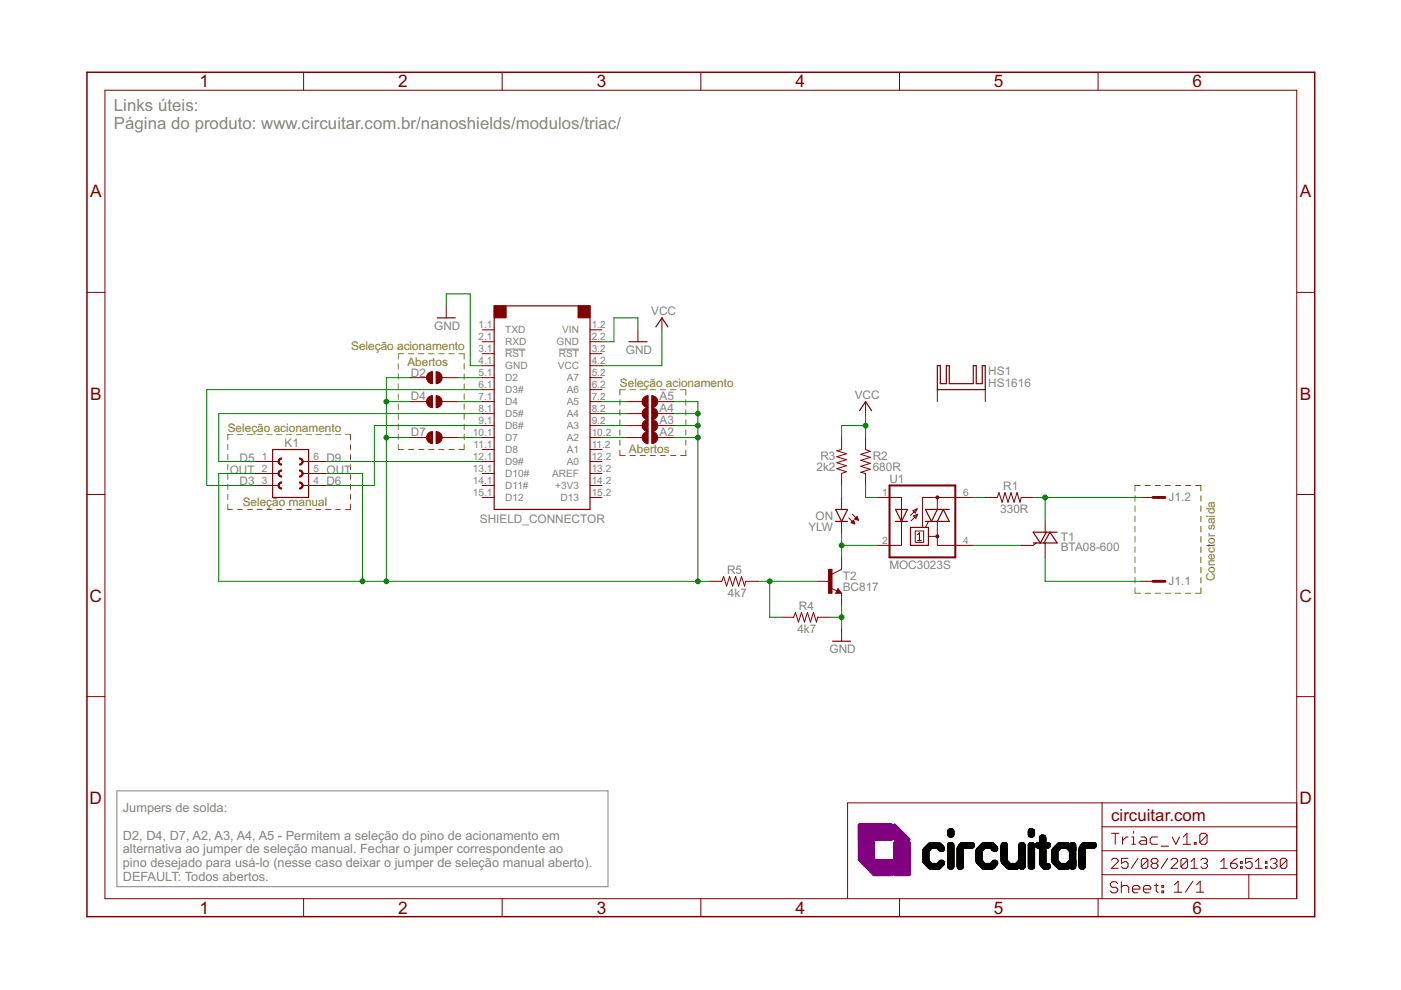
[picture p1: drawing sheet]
<svg xmlns="http://www.w3.org/2000/svg" width="297mm" height="210mm" viewBox="0 0 297 210" stroke-linecap="round" stroke-linejoin="round" font-family="sans-serif">
<defs><g id="words">
<g font-size="4.1" fill="#800000">
<text x="42.3" y="18.5">1</text>
<text x="84.4" y="18.5">2</text>
<text x="126.5" y="18.5">3</text>
<text x="168.6" y="18.5">4</text>
<text x="210.7" y="18.5">5</text>
<text x="252.9" y="18.5">6</text>
<text x="19.1" y="41.9">A</text>
<text x="275.6" y="41.9">A</text>
<text x="19.1" y="84.7">B</text>
<text x="275.6" y="84.7">B</text>
<text x="19" y="127.6">C</text>
<text x="275.5" y="127.6">C</text>
<text x="19" y="170.4">D</text>
<text x="275.5" y="170.4">D</text>
<text x="42.3" y="193.7">1</text>
<text x="84.4" y="193.7">2</text>
<text x="126.5" y="193.7">3</text>
<text x="168.6" y="193.7">4</text>
<text x="210.7" y="193.7">5</text>
<text x="252.9" y="193.7">6</text>
</g>
<g font-size="4" fill="#808080">
<text x="24.2" y="23.6">Links úteis:</text>
<text x="24.2" y="27.4">Página do produto: www.circuitar.com.br/nanoshields/modulos/triac/</text>
</g>
<text font-size="4" fill="#800000" x="235.6" y="174">circuitar.com</text>
<g font-size="3" fill="#808080">
<text x="26.1" y="172.2">Jumpers de solda:</text>
<text x="26.1" y="178">D2, D4, D7, A2, A3, A4, A5 - Permitem a seleção do pino de acionamento em</text>
<text x="26.1" y="180.9">alternativa ao jumper de seleção manual. Fechar o jumper correspondente ao</text>
<text x="26.1" y="183.8">pino desejado para usá-lo (nesse caso deixar o jumper de seleção manual aberto).</text>
<text x="26.1" y="186.7">DEFAULT: Todos abertos.</text>
</g>
<g font-size="2.8" fill="#808080">
<text x="92.1" y="69.9">GND</text>
<text x="138" y="66.9">VCC</text>
<text x="132.7" y="75">GND</text>
<text x="87.1" y="79.8">D2</text>
<text x="209.5" y="82">HS1616</text>
<text x="209.5" y="79.4">HS1</text>
<text x="87.1" y="84.9">D4</text>
<text x="139.8" y="90">A3</text>
<text x="139.8" y="87.4">A4</text>
<text x="139.8" y="84.9">A5</text>
<text x="181.2" y="84.7">VCC</text>
<text x="60.3" y="94.8">K1</text>
<text x="87.1" y="92.5">D7</text>
<text x="139.8" y="92.5">A2</text>
<text x="48.7" y="100.4">OUT</text>
<text x="50.8" y="97.9">D5</text>
<text x="69.2" y="97.9">D9</text>
<text x="69.2" y="100.4">OUT</text>
<text x="173.1" y="99.9">2k2</text>
<text x="174" y="97.6">R3</text>
<text x="185" y="99.9">680R</text>
<text x="185" y="97.6">R2</text>
<text x="50.8" y="102.9">D3</text>
<text x="69.2" y="102.9">D6</text>
<text x="188.6" y="102.3">U1</text>
<text x="212.7" y="104">R1</text>
<text x="247.8" y="106.2">J1.2</text>
<text x="101.7" y="110.8">SHIELD_CONNECTOR</text>
<text x="171.4" y="112.6">YLW</text>
<text x="172.9" y="110.3">ON</text>
<text x="212.1" y="108.8">330R</text>
<text x="224.9" y="116.9">BTA08-600</text>
<text x="224.9" y="114.6">T1</text>
<text x="154.2" y="121.8">R5</text>
<text x="178.7" y="125.3">BC817</text>
<text x="178.7" y="123">T2</text>
<text x="188.6" y="120.6">MOC3023S</text>
<text x="247.8" y="124">J1.1</text>
<text x="154.3" y="126.6">4k7</text>
<text x="169.4" y="129.4">R4</text>
<text x="169.1" y="134.2">4k7</text>
<text x="175.9" y="138.5">GND</text>
</g>
<g font-size="2.8" fill="#808000">
<text x="74.5" y="74.2">Seleção acionamento</text>
<text x="86.4" y="77.5">Abertos</text>
<text x="131.4" y="82">Seleção acionamento</text>
<text x="48.3" y="91.5">Seleção acionamento</text>
<text x="133.4" y="96">Abertos</text>
<text x="51.5" y="107.4">Seleção manual</text>
<text x="257.5" y="123.3" transform="rotate(-90 257.5 123.3)">Conector saída</text>
</g>
<g font-size="2.4" fill="#808080">
<text x="101.5" y="69.6">1.1</text>
<text x="107.1" y="70.7">TXD</text>
<text x="119.2" y="70.7">VIN</text>
<text x="125.5" y="69.6">1.2</text>
<text x="101.5" y="72.1">2.1</text>
<text x="101.5" y="74.6">3.1</text>
<text x="101.5" y="77.2">4.1</text>
<text x="107.1" y="73.2">RXD</text>
<text x="107.1" y="75.8">RST</text>
<text x="118" y="73.2">GND</text>
<text x="118.5" y="75.8">RST</text>
<text x="125.5" y="72.1">2.2</text>
<text x="125.5" y="74.6">3.2</text>
<text x="125.5" y="77.2">4.2</text>
<text x="101.5" y="79.7">5.1</text>
<text x="101.5" y="82.3">6.1</text>
<text x="107.1" y="78.3">GND</text>
<text x="107.1" y="80.8">D2</text>
<text x="107.1" y="83.4">D3#</text>
<text x="118.3" y="78.3">VCC</text>
<text x="120.2" y="80.8">A7</text>
<text x="120.2" y="83.4">A6</text>
<text x="125.5" y="79.7">5.2</text>
<text x="125.5" y="82.3">6.2</text>
<text x="101.5" y="84.8">7.1</text>
<text x="101.5" y="87.3">8.1</text>
<text x="101.5" y="89.9">9.1</text>
<text x="107.1" y="85.9">D4</text>
<text x="107.1" y="88.5">D5#</text>
<text x="120.2" y="85.9">A5</text>
<text x="120.2" y="88.5">A4</text>
<text x="125.5" y="84.8">7.2</text>
<text x="125.5" y="87.3">8.2</text>
<text x="125.5" y="89.9">9.2</text>
<text x="100.3" y="92.4">10.1</text>
<text x="100.4" y="95">11.1</text>
<text x="107.1" y="91">D6#</text>
<text x="107.1" y="93.5">D7</text>
<text x="120.2" y="91">A3</text>
<text x="120.2" y="93.5">A2</text>
<text x="125.5" y="92.4">10.2</text>
<text x="125.5" y="95">11.2</text>
<text x="55.5" y="97.5">1</text>
<text x="55.5" y="100">2</text>
<text x="66.5" y="97.5">6</text>
<text x="66.5" y="100">5</text>
<text x="100.3" y="97.5">12.1</text>
<text x="100.3" y="100">13.1</text>
<text x="107.1" y="96.1">D8</text>
<text x="107.1" y="98.6">D9#</text>
<text x="107.1" y="101.2">D10#</text>
<text x="117.1" y="101.2">AREF</text>
<text x="120.2" y="96.1">A1</text>
<text x="120.2" y="98.6">A0</text>
<text x="125.5" y="97.5">12.2</text>
<text x="125.5" y="100">13.2</text>
<text x="55.5" y="102.6">3</text>
<text x="66.5" y="102.6">4</text>
<text x="100.3" y="102.6">14.1</text>
<text x="100.3" y="105.1">15.1</text>
<text x="107.1" y="103.7">D11#</text>
<text x="107.1" y="106.2">D12</text>
<text x="117.7" y="103.7">+3V3</text>
<text x="118.8" y="106.2">D13</text>
<text x="125.5" y="102.6">14.2</text>
<text x="125.5" y="105.1">15.2</text>
<text x="187" y="105.1">1</text>
<text x="204.2" y="105.1">6</text>
<text x="187" y="115.3">2</text>
<text x="204.2" y="115.3">4</text>
</g>
</g></defs>
<g fill="none" stroke="#808000" stroke-width=".21">
<path d="M84.5 77.1v1.2M84.5 79.3v1.1M85.6 75h-1.1v1.1M86.6 75h1.1M88.7 75h1.2M90.9 75h1.1M93 75h1.1M95.2 75h1.1M97.3 75h1.1v1.1M98.4 77.1v1.2M98.4 79.3v1.1M48.3 94.3v1.1"/>
<path d="M48.3 96.4v1.1M48.3 98.5v1.1M49.4 92.1h-1.1v1.2M50.4 92.1h1M52.4 92.1h1.1M54.5 92.1h1.1M56.6 92.1h1.1M58.7 92.1h1.1M60.7 92.1h1.1M62.8 92.1h1.1M64.9 92.1h1.1M67 92.1h1.1"/>
<path d="M69.1 92.1h1M71.1 92.1h1.1M73.2 92.1h1.1v1.2M74.3 94.3v1.1M74.3 96.4v1.1M74.3 98.5v1.1M84.5 81.4v1.1M84.5 83.5v1.2M84.5 85.7v1.1M84.5 87.8v1.1M84.5 89.9v1.2M84.5 92.1v1.1"/>
<path d="M84.5 94.2v1.1h1.1M86.6 95.3h1.1M88.7 95.3h1.2M90.9 95.3h1.1M93 95.3h1.1M95.2 95.3h1.1M98.4 94.2v1.1h-1.1M98.4 81.4v1.1M98.4 83.5v1.2M98.4 85.7v1.1M98.4 87.8v1.1M98.4 89.9v1.2"/>
<path d="M98.4 92.1v1.1M131.4 95.4v1.2h1.2M131.4 84.8v1.1M131.4 86.9v1.1M131.4 89v1.2M131.4 91.2v1.1M131.4 93.3v1.1M132.6 82.6h-1.2v1.2M133.6 82.6h1.1M133.6 96.6h1.1M135.7 82.6h1.2M135.7 96.6h1.2"/>
<path d="M137.9 82.6h1.1M137.9 96.6h1.1M140 82.6h1.1M140 96.6h1.1M142.1 82.6h1.2M142.1 96.6h1.2M144.3 82.6h1.1v1.2M145.4 84.8v1.1M145.4 86.9v1.1M145.4 89v1.2M145.4 91.2v1.1M145.4 93.3v1.1"/>
<path d="M145.4 95.4v1.2h-1.1M48.3 106.9v1.1h1.1M48.3 100.6v1.1M48.3 102.7v1.1M48.3 104.8v1.1M50.4 108h1M52.4 108h1.1M54.5 108h1.1M56.6 108h1.1M58.7 108h1.1M60.7 108h1.1M62.8 108h1.1"/>
<path d="M64.9 108h1.1M67 108h1.1M69.1 108h1M71.1 108h1.1M74.3 100.6v1.1M74.3 102.7v1.1M74.3 104.8v1.1M74.3 106.9v1.1h-1.1M240.6 105.1v1.2M240.6 107.3v1.1M240.6 109.4v1.2M240.6 111.6v1.2"/>
<path d="M240.6 113.8v1.2M240.6 116v1.1M240.6 118.1v1.2M241.8 102.9h-1.2v1.2M242.8 102.9h1.1M244.9 102.9h1.2M247.1 102.9h1.1M249.2 102.9h1.1M251.3 102.9h1.2M253.5 102.9h1.1v1.2M254.6 105.1v1.2M254.6 107.3v1.1"/>
<path d="M254.6 109.4v1.2M254.6 111.6v1.2M254.6 113.8v1.2M254.6 116v1.1M254.6 118.1v1.2M240.6 124.6v1.2h1.2M240.6 120.3v1.2M240.6 122.4v1.2M242.8 125.8h1.1M244.9 125.8h1.2M247.1 125.8h1.1M249.2 125.8h1.1"/>
<path d="M251.3 125.8h1.2M254.6 120.3v1.2M254.6 122.4v1.2M254.6 124.6v1.2h-1.1"/>
</g>
<path d="M107.1 74h4.3M118.5 74h4.3M24.8 167.7h104.1v20.3h-104.1z" fill="none" stroke="#808080" stroke-width=".21"/>
<g fill="none" stroke="#800000" stroke-width=".25">
<path d="M92.7 67.4h3.8M104.8 64.9h20.3v43.1h-20.3zM133.3 72.5h3.9M139.1 69.3l1.2-1.9 1.3 1.9M198.7 77.5h.7v3.8h1.2v-3.8h.7v3.8h5.1v-3.8h.6v3.8h1.3v-3.8h.6v5.1h-10.2zM57.8 95.3h7.6v10.2h-7.6zM182.2 87.1l1.3-1.9 1.3 1.9M177.2 108h2.5l-1.3 2.6zM177.2 110.6h2.5M189.9 108h2.5l-1.3 2.6zM189.9 110.6h2.5M191.1 108v2.6"/>
<path d="M193 111.8h3.8v3.8h-3.8zM194.6 114.6h.7M194.6 113.3l.3-.3v1.6M196.2 110.6h5.1l-1.3-2.6-1.3 2.6M198.7 108l-1.2 2.6-1.3-2.6h5.1M219.1 115.1h5l-1.5-2.3-1.3 2.3M221.8 112.8l-1.2 2.3-1.5-2.3h5M176.5 136h3.8M177.7 125.3l.1 .2h-.4l.3-.5 .5 .7h-.8"/>
</g>
<g fill="#800000" stroke="#800000" stroke-width=".21">
<path d="M104.8 64.9h2.5v2.5h-2.5z"/>
<path d="M122.6 64.9h2.5v2.5h-2.5z"/>
<path d="M175.6 120.7h.8v5.1h-.8z"/>
</g>
<g fill="none" stroke="#800000" stroke-width=".21">
<path d="M22.2 19.1h252.7v171.4h-252.7zM64.4 15.3v3.8M106.5 15.3v3.8M148.6 15.3v3.8M190.7 15.3v3.8M232.8 15.3v3.8M18.4 62h3.8M94.6 64.9v2.5M102.2 69.9h2.6M102.2 72.5h2.6M102.2 75h2.6M102.2 77.5h2.6"/>
<path d="M125.1 69.9h2.5M125.1 72.5h2.5M125.1 75h2.5M125.1 77.5h2.5M135.3 69.9v2.6M140.3 67.4v2.5M274.9 62h3.8M54 97.9h5.1M64.2 97.9h5M87 80.1h3.4M87 85.2h3.4M87 92.8h3.4"/>
<path d="M93.7 80.1h3.5M93.7 85.2h3.5M93.7 92.8h3.5M102.2 80.1h2.6M102.2 82.6h2.6M102.2 85.2h2.6M102.2 87.7h2.6M102.2 90.2h2.6M102.2 92.8h2.6M102.2 95.3h2.6M102.2 97.9h2.6M125.1 80.1h2.5"/>
<path d="M125.1 82.6h2.5M125.1 85.2h2.5M125.1 87.7h2.5M125.1 90.2h2.5M125.1 92.8h2.5M125.1 95.3h2.5M125.1 97.9h2.5M132.7 85.2h3.4M132.7 87.7h3.4M132.7 90.2h3.4M132.7 92.8h3.4M139.4 85.2h3.5"/>
<path d="M139.4 87.7h3.5M139.4 90.2h3.5M139.4 92.8h3.5M178.4 92.8v2.5l-1 .3 2.1 .6-2.1 .6 2.1 .7-2.1 .6 2.1 .6-2.1 .7 2.1 .6-1.1 .4v2.5M183.5 92.8v2.5l1 .4-2 .6 2 .7-2 .6 2 .6-2 .7 2 .6-2 .6 1 .3v2.5M183.5 85.2v2.5M198.7 82.6v2.6M208.9 82.6v2.6M18.4 104.8h3.8M54 100.4h5.1M54 102.9h5.1M64.2 100.4h5"/>
<path d="M64.2 102.9h5M102.2 100.4h2.6M102.2 102.9h2.6M102.2 105.5h2.6M125.1 100.4h2.5M125.1 102.9h2.5M125.1 105.5h2.5M178.4 105.5v2.5M178.4 110.6v2.5M178.4 118.2v2.5l-2 1M180 109.8l.8 .9M180.5 110.8l.5-.5 .2 .8z"/>
<path d="M180.5 110.8h.6M180.6 110.6h.5M180.7 110.9h.5M180.7 109l.9 .9M180.7 110.5h.3M180.9 110.4h.1M181.1 111h.1M181.2 110l.8 .3M181.2 110h.7M181.3 109.9h.6M181.5 109.8h.3M181.6 110.2h.3"/>
<path d="M181.6 109.7h.2M181.7 109.6h.1M181.7 109.5l.3 .8M181.7 109.5l-.5 .5M181.9 110.3h.1M186.1 105.5h5v2.5M191.1 110.6v5h-5M193.5 108.3l.9-.4-.3 .9zM193.7 109.4l.9-.4-.4 .9zM194.1 112.6h1.7v2.4h-1.7zM194.4 107.9l-1.4 1.4M194.6 109l-1.4 1.4"/>
<path d="M196.8 110.6l-.6 1.2M196.8 113.7h1.9M198.7 110.6v5h7.7M198.7 105.5v2.5M206.4 105.5h-10.8v6.3M208.9 105.5h2.5l.4-1 .6 2 .7-2 .6 2 .7-2 .6 2 .6-2 .7 2 .2-1h2.6M219.7 115.1l-.6 .5h-2.6M221.6 110.6v2.5M221.6 115.1v3.1M241.9 105.5h2.6M274.9 104.8h3.8M150.5 123.3h2.5l.4-1.1 .7 2.1 .6-2.1 .6 2.1 .7-2.1 .6 2.1 .6-2.1 .7 2.1 .2-1h2.6"/>
<path d="M165.7 130.9h2.6l.4-1 .6 2 .6-2 .7 2 .6-2 .6 2 .7-2 .6 2 .3-1h2.5M173.4 123.3h2.5M176.2 124.7l1.2 .6M177.7 124.8l.7 1h-1.2zM178.4 125.8v2.5M178.4 133.4v2.6M241.9 123.3h2.6M18.4 147.7h3.8M274.9 147.7h3.8M233.7 170.2v20.3M233.7 175.3h41.2M235.7 176.7h1.5"/>
<path d="M236.5 176.7v2.3M238 177.5v1.5M239.2 177.5h-.4l-.8 .7M240 177.5h.3v1.5M240 179h.7M240.3 176.3v.4M241.9 177.5h.8l.4 .3v1.2h-1.2l-.4-.4 .4-.4h1.2M245.4 177.5h-1.2l-.3 .3v.8l.3 .4h1.2M246.2 179.4h1.6M248.5 177.5l.8 1.5 .8-1.5M250.9 179h1.5M250.9 177.5l.8-.8v2.3"/>
<path d="M253.2 178.6h.4v.4h-.4zM255.9 177.1l-.4-.4h-.7l-.4 .4v1.5M255.9 177.1v1.5l-.4 .4h-.7l-.4-.4M255.9 177.1l-1.5 1.5M274.9 170.2h-95.2v20.3M64.4 190.5v3.9M106.5 190.5v3.9M148.6 190.5v3.9M190.7 190.5v3.9M232.8 190.5v3.9M233.7 185.5h41.2M233.7 180.4h41.2"/>
<path d="M235.6 182.4l.4-.4h.7l.4 .4v.3l-1.5 1.4h1.5M237 187.3l-.4-.3h-.8l-.4 .3v.4l.4 .4h.8l.4 .4v.4l-.4 .4h-.8l-.4-.4M237.7 187v2.3M237.7 188.1l.4-.4h.8l.4 .4v1.2M239.2 182h-1.4v1l.7-.3h.3l.4 .3v.7l-.4 .4h-.7l-.3-.4M240.1 188.5h1.6v-.4l-.4-.4h-.8l-.4 .4v.8l.4 .4h.8M241.3 182l-1.4 2.1M242.4 188.5h1.6v-.4l-.4-.4h-.8l-.4 .4v.8l.4 .4h.8M243.4 182.4v1.3l-.4 .4h-.7l-.3-.4M243.4 182.4l-.4-.4h-.7l-.3 .4v1.3M243.4 182.4l-1.4 1.3M244.4 183l-.3 .4v.3l.3 .4h.7l.4-.4v-.3l-.4-.4"/>
<path d="M244.4 183l-.3-.3v-.3l.3-.4h.7l.4 .4v.3l-.4 .3M244.4 183h.7M244.8 187.7h.8M245.2 187.3v1.6l.4 .4M246.3 187.7h.4v.4h-.4zM246.3 188.9h.4v.4h-.4zM247.6 182l-1.4 2.1M248.3 182.4l.3-.4h.7l.4 .4v.3l-1.4 1.4h1.4M249 187.6l.8-.8v2.4M249 189.2h1.6M251.8 182.4v1.3l-.4 .4h-.7l-.3-.4M251.8 182.4l-.4-.4h-.7l-.3 .4v1.3"/>
<path d="M251.8 182.4l-1.4 1.3M252.5 182.7l.7-.7v2.1M252.5 184.1h1.4M252.9 186.8l-1.6 2.4M253.7 189.2h1.5M253.7 187.6l.8-.8v2.4M254.6 182.4l.4-.4h.7l.3 .4v.3l-.3 .3M255.3 183h.4M255.7 183l.3 .4v.3l-.3 .4h-.7l-.4-.4M258.8 184.1h1.4M258.8 182.7l.7-.7v2.1M260.9 183h1.1l.3 .4v.3l-.3 .4h-.7l-.4-.4z"/>
<path d="M262.3 182l-.7 .4-.7 .6M263 183.7h.4v.4h-.4zM263 182.7h.4v.3h-.4zM264.8 185.5v5M265.5 182h-1.4v1l.7-.3h.3l.4 .3v.7l-.4 .4h-.7l-.3-.4M266.2 184.1h1.4M266.2 182.7l.7-.7v2.1M268.3 183.7h.3v.4h-.3zM268.3 182.7h.3v.3h-.3zM269.3 182.4l.4-.4h.7l.3 .4v.3l-.3 .3M270 183h.4M270.4 183l.3 .4v.3l-.3 .4h-.7l-.4-.4"/>
<path d="M272.8 182.4v1.3l-.3 .4h-.7l-.4-.4M272.8 182.4l-.3-.4h-.7l-.4 .4v1.3M272.8 182.4l-1.4 1.3"/>
</g>
<g fill="#800000" stroke="#800000" stroke-width=".21">
<path d="M92.5 83.9a1.27 1.27 0 0 1 1.2 1.3 1.27 1.27 0 0 1-1.2 1.2z" fill-rule="evenodd"/>
<path d="M90.7 84.3l1-.4v2.5a1.27 1.27 0 0 1-1.2-.7 1.27 1.27 0 0 1 .2-1.4z" fill-rule="evenodd"/>
<path d="M92.5 91.5a1.27 1.27 0 0 1 1.2 1.3 1.27 1.27 0 0 1-1.2 1.2z" fill-rule="evenodd"/>
<path d="M90.7 91.9l1-.4v2.5a1.27 1.27 0 0 1-1.2-.7 1.27 1.27 0 0 1 .2-1.4z" fill-rule="evenodd"/>
<path d="M138.2 89a1.27 1.27 0 0 1 1.2 1.2 1.27 1.27 0 0 1-1.2 1.3z" fill-rule="evenodd"/>
<path d="M136.5 89.4l.9-.4v2.5a1.27 1.27 0 0 1-1.1-.7 1.27 1.27 0 0 1 .2-1.4z" fill-rule="evenodd"/>
<path d="M138.2 86.4a1.27 1.27 0 0 1 1.2 1.3 1.27 1.27 0 0 1-1.2 1.3z" fill-rule="evenodd"/>
<path d="M136.5 86.8l.9-.4v2.6a1.27 1.27 0 0 1-1.1-.8 1.27 1.27 0 0 1 .2-1.4z" fill-rule="evenodd"/>
<path d="M138.2 83.9a1.27 1.27 0 0 1 1.2 1.3 1.27 1.27 0 0 1-1.2 1.2z" fill-rule="evenodd"/>
<path d="M136.5 84.3l.9-.4v2.5a1.27 1.27 0 0 1-1.1-.7 1.27 1.27 0 0 1 .2-1.4z" fill-rule="evenodd"/>
<path d="M198.5 105.2h.5v.5h-.5z" fill-rule="evenodd"/>
<path d="M198.5 113.5h.5v.5h-.5z" fill-rule="evenodd"/>
<path d="M59.2 97.3l.5-.2v.2a.51 .51 0 0 0-.5 .6 .51 .51 0 0 0 .5 .5v.2a.76 .76 0 0 1-.7-.5 .76 .76 0 0 1 .2-.8z" fill-rule="evenodd"/>
<path d="M59.2 99.8l.5-.2v.3a.51 .51 0 0 0-.5 .5 .51 .51 0 0 0 .5 .5v.3a.76 .76 0 0 1-.7-.5 .76 .76 0 0 1 .2-.9z" fill-rule="evenodd"/>
<path d="M59.2 102.4l.5-.2v.2a.51 .51 0 0 0-.5 .5 .51 .51 0 0 0 .5 .5v.3a.76 .76 0 0 1-.7-.5 .76 .76 0 0 1 .2-.8z" fill-rule="evenodd"/>
<path d="M63.5 102.2a.76 .76 0 0 1 .8 .7 .76 .76 0 0 1-.8 .8v-.3a.51 .51 0 0 0 .5-.5 .51 .51 0 0 0-.5-.5z" fill-rule="evenodd"/>
<path d="M63.5 99.6a.76 .76 0 0 1 .8 .8 .76 .76 0 0 1-.8 .8v-.3a.51 .51 0 0 0 .5-.5 .51 .51 0 0 0-.5-.5z" fill-rule="evenodd"/>
<path d="M63.5 97.1a.76 .76 0 0 1 .8 .8 .76 .76 0 0 1-.8 .7v-.2a.51 .51 0 0 0 .5-.5 .51 .51 0 0 0-.5-.6z" fill-rule="evenodd"/>
<path d="M92.5 78.8a1.27 1.27 0 0 1 1.2 1.3 1.27 1.27 0 0 1-1.2 1.2z" fill-rule="evenodd"/>
<path d="M90.7 79.2l1-.4v2.5a1.27 1.27 0 0 1-1.2-.7 1.27 1.27 0 0 1 .2-1.4z" fill-rule="evenodd"/>
<path d="M138.2 91.5a1.27 1.27 0 0 1 1.2 1.3 1.27 1.27 0 0 1-1.2 1.2z" fill-rule="evenodd"/>
<path d="M136.5 91.9l.9-.4v2.5a1.27 1.27 0 0 1-1.1-.7 1.27 1.27 0 0 1 .2-1.4z" fill-rule="evenodd"/>
</g>
<path d="M244.5 105.5h2.5M244.5 123.3h2.5" fill="none" stroke="#800000" stroke-width=".61"/>
<path d="M188.6 102.9h13.9v15.3h-13.9z" fill="none" stroke="#800000" stroke-width=".42"/>
<path d="M18.4 15.3h260.3v179.1h-260.3z" fill="none" stroke="#800000" stroke-width=".32"/>
<g fill="none" stroke="#008000" stroke-width=".21">
<path d="M94.6 64.9v-2.6h5.1v15.2h2.5M135.3 69.9v-2.5h-5.1v5.1h-2.6M140.3 69.9v7.6h-12.7M69.2 97.9h33M81.9 85.2h5.1M81.9 92.8h5.1M87 80.1h-5.1v43.2M97.2 85.2h5M97.2 92.8h5M97.2 80.1h5M102.2 90.2h-22.8v12.7h-10.2M102.2 82.6h-58.4v20.3h10.2"/>
<path d="M102.2 87.7h-55.8v10.2h7.6M127.6 90.2h5.1M127.6 85.2h5.1M127.6 92.8h5.1M127.6 87.7h5.1M142.9 90.2h5.1M142.9 85.2h5.1v38.1M142.9 92.8h5.1M142.9 87.7h5.1M183.5 87.7v5.1M183.5 90.2h-5.1v2.6M54 100.4h-7.6v22.9h104.1"/>
<path d="M69.2 100.4h7.7v22.9M178.4 102.9v2.6M178.4 113.1v5.1M178.4 115.6h7.7M183.5 102.9v2.6h2.6M206.4 105.5h2.5M206.4 115.6h10.1M219.1 105.5h22.8M221.6 105.5v5.1M221.6 118.2v5.1h20.3M160.7 123.3h12.7M163.2 123.3v7.6h2.5"/>
<path d="M175.9 130.9h2.5M178.4 128.3v5.1"/>
</g>
<g fill="#008000" stroke="#008000" stroke-width=".21">
<circle cx="183.5" cy="90.2" r=".51"/>
<circle cx="178.4" cy="115.6" r=".51"/>
<circle cx="178.4" cy="130.9" r=".51"/>
<circle cx="163.2" cy="123.3" r=".51"/>
<circle cx="148" cy="90.2" r=".51"/>
<circle cx="148" cy="87.7" r=".51"/>
<circle cx="76.9" cy="123.3" r=".51"/>
<circle cx="148" cy="123.3" r=".51"/>
<circle cx="81.9" cy="92.8" r=".51"/>
<circle cx="81.9" cy="85.2" r=".51"/>
<circle cx="148" cy="92.8" r=".51"/>
<circle cx="81.9" cy="123.3" r=".51"/>
<circle cx="221.6" cy="105.5" r=".51"/>
</g>
<g fill="#800080" stroke="#800080" stroke-width=".21">
<path d="M185.3 185.6l3.7 .1z"/>
<path d="M189.7 185.6l3.1 .1z"/>
<path d="M185.2 185.6h3.9z"/>
<path d="M189.6 185.6h3.3z"/>
<path d="M185.1 185.5l4 .1z"/>
<path d="M189.6 185.5l3.3 .1z"/>
<path d="M185.1 185.5l4.1 .1z"/>
<path d="M189.5 185.5l3.4 .1z"/>
<path d="M185.1 185.5h4.1z"/>
<path d="M189.5 185.5h3.4z"/>
<path d="M185 185.4l4.1 .1z"/>
<path d="M189.5 185.4l3.4 .1z"/>
<path d="M185 185.4h4.2z"/>
<path d="M189.5 185.4h3.4z"/>
<path d="M184.9 185.3l4.3 .1z"/>
<path d="M189.5 185.3l3.4 .1z"/>
<path d="M184.9 185.3h4.3z"/>
<path d="M189.5 185.3h3.4z"/>
<path d="M184.8 185.3h4.4z"/>
<path d="M184.8 185.2l4.4 .1z"/>
<path d="M189.5 185.2l3.4 .1z"/>
<path d="M184.8 185.2h4.4z"/>
<path d="M189.5 185.2h3.4z"/>
<path d="M184.7 185.1l4.5 .1z"/>
<path d="M189.5 185.1l3.4 .1z"/>
<path d="M184.7 185.1h4.4z"/>
<path d="M189.5 185.1h3.4z"/>
<path d="M184.7 185.1h4.5z"/>
<path d="M184.6 185l4.6 .1z"/>
<path d="M189.5 185l3.4 .1z"/>
<path d="M184.6 185h4.6z"/>
<path d="M189.5 185h3.4z"/>
<path d="M184.5 184.9l4.7 .1z"/>
<path d="M189.5 184.9l3.4 .1z"/>
<path d="M184.5 184.9h4.7z"/>
<path d="M189.5 184.9h3.4z"/>
<path d="M184.5 184.8l4.7 .1z"/>
<path d="M189.5 184.8l3.4 .1z"/>
<path d="M184.4 184.8h4.8z"/>
<path d="M189.5 184.8h3.4z"/>
<path d="M184.3 184.7l4.9 .1z"/>
<path d="M189.5 184.7l3.4 .1z"/>
<path d="M184.3 184.7h4.8z"/>
<path d="M189.5 184.7h3.4z"/>
<path d="M184.3 184.6l4.9 .1z"/>
<path d="M189.5 184.6l3.4 .1z"/>
<path d="M184.2 184.6h5z"/>
<path d="M189.5 184.6h3.4z"/>
<path d="M184.2 184.5l5 .1z"/>
<path d="M189.5 184.5l3.4 .1z"/>
<path d="M184.1 184.5h5.1z"/>
<path d="M189.5 184.5h3.4z"/>
<path d="M184.1 184.4l5.1 .1z"/>
<path d="M189.5 184.4l3.4 .1z"/>
<path d="M184 184.4l5.2 .1z"/>
<path d="M184 184.4h5.2z"/>
<path d="M189.5 184.4h3.4z"/>
<path d="M184 184.3l5.1 .1z"/>
<path d="M189.5 184.3l3.4 .1z"/>
<path d="M184 184.3h5.2z"/>
<path d="M189.5 184.3h3.4z"/>
<path d="M183.9 184.3h5.3z"/>
<path d="M183.9 184.2l5.3 .1z"/>
<path d="M189.5 184.2l3.4 .1z"/>
<path d="M183.8 184.2h5.4z"/>
<path d="M189.5 184.2h3.4z"/>
<path d="M183.8 184.1l5.4 .1z"/>
<path d="M189.5 184.1l3.4 .1z"/>
<path d="M183.7 184.1h5.5z"/>
<path d="M189.5 184.1h3.4z"/>
<path d="M183.7 184l5.5 .1z"/>
<path d="M189.5 184l3.4 .1z"/>
<path d="M183.6 184h5.6z"/>
<path d="M189.5 184h3.4z"/>
<path d="M183.6 183.9l5.6 .1z"/>
<path d="M189.5 183.9l3.4 .1z"/>
<path d="M183.5 183.9h5.7z"/>
<path d="M189.5 183.9h3.4z"/>
<path d="M183.5 183.8l5.7 .1z"/>
<path d="M189.5 183.8l3.4 .1z"/>
<path d="M183.4 183.8h5.8z"/>
<path d="M189.5 183.8h3.4z"/>
<path d="M183.4 183.7l5.8 .1z"/>
<path d="M189.5 183.7l3.4 .1z"/>
<path d="M183.3 183.7h5.9z"/>
<path d="M189.5 183.7h3.4z"/>
<path d="M183.3 183.6l5.8 .1z"/>
<path d="M189.5 183.6l3.4 .1z"/>
<path d="M183.2 183.6h6z"/>
<path d="M189.5 183.6h3.4z"/>
<path d="M183.2 183.5l6 .1z"/>
<path d="M189.5 183.5l3.4 .1z"/>
<path d="M183.1 183.5h6.1z"/>
<path d="M189.5 183.5h3.4z"/>
<path d="M183.1 183.4l6.1 .1z"/>
<path d="M189.5 183.4l3.4 .1z"/>
<path d="M183 183.4h6.2z"/>
<path d="M189.5 183.4h3.4z"/>
<path d="M182.9 183.3l6.3 .1z"/>
<path d="M189.5 183.3l3.4 .1z"/>
<path d="M182.9 183.3h6.2z"/>
<path d="M189.5 183.3h3.4z"/>
<path d="M182.9 183.2l6.3 .1z"/>
<path d="M189.5 183.2l3.4 .1z"/>
<path d="M182.9 183.2h6.3z"/>
<path d="M189.5 183.2h3.4z"/>
<path d="M182.8 183.2h6.4z"/>
<path d="M182.8 183.1l6.4 .1z"/>
<path d="M189.5 183.1l3.4 .1z"/>
<path d="M182.7 183.1h6.5z"/>
<path d="M189.5 183.1h3.4z"/>
<path d="M182.7 183l6.5 .1z"/>
<path d="M189.5 183l3.4 .1z"/>
<path d="M182.6 183l6.6 .1z"/>
<path d="M182.6 183h6.6z"/>
<path d="M189.5 183h3.4z"/>
<path d="M182.6 182.9l6.6 .1z"/>
<path d="M189.5 182.9l3.4 .1z"/>
<path d="M182.5 182.9h6.6z"/>
<path d="M189.5 182.9h3.4z"/>
<path d="M182.5 182.9h6.7z"/>
<path d="M182.5 182.8l6.7 .1z"/>
<path d="M189.5 182.8l3.4 .1z"/>
<path d="M182.4 182.8h6.8z"/>
<path d="M189.5 182.8h3.4z"/>
<path d="M182.4 182.7l6.8 .1z"/>
<path d="M189.5 182.7l3.4 .1z"/>
<path d="M182.3 182.7h6.9z"/>
<path d="M189.5 182.7h3.4z"/>
<path d="M182.3 182.6l6.9 .1z"/>
<path d="M189.5 182.6l3.4 .1z"/>
<path d="M182.2 182.6h7z"/>
<path d="M189.5 182.6h3.4z"/>
<path d="M182.2 182.6h6.9z"/>
<path d="M182.2 182.5l7 .1z"/>
<path d="M189.5 182.5l3.4 .1z"/>
<path d="M182.1 182.5h7.1z"/>
<path d="M189.5 182.5h3.4z"/>
<path d="M182.1 182.4l7.1 .1z"/>
<path d="M189.5 182.4l3.4 .1z"/>
<path d="M182 182.4h7.2z"/>
<path d="M189.5 182.4h3.4z"/>
<path d="M182 182.3l7.2 .1z"/>
<path d="M189.5 182.3l3.4 .1z"/>
<path d="M182 182.3h7.1z"/>
<path d="M189.5 182.3h3.4z"/>
<path d="M182 182.2l7.1 .1z"/>
<path d="M189.5 182.2l3.4 .1z"/>
<path d="M182 182.2h3.4z"/>
<path d="M189.5 182.2h3.4z"/>
<path d="M182 182.1l3.4 .1z"/>
<path d="M189.5 182.1l3.4 .1z"/>
<path d="M182 182.1h3.4z"/>
<path d="M189.5 182.1h3.4z"/>
<path d="M182 182l3.4 .1z"/>
<path d="M189.5 182l3.4 .1z"/>
<path d="M182 182h3.4z"/>
<path d="M189.5 182h3.4z"/>
<path d="M182 181.9l3.4 .1z"/>
<path d="M189.5 181.9l3.4 .1z"/>
<path d="M182 181.9h3.4z"/>
<path d="M189.5 181.9h3.4z"/>
<path d="M182 181.8l3.4 .1z"/>
<path d="M189.5 181.8l3.4 .1z"/>
<path d="M182 181.8h3.4z"/>
<path d="M189.5 181.8h3.4z"/>
<path d="M182 181.7l3.4 .1z"/>
<path d="M189.5 181.7l3.4 .1z"/>
<path d="M182 181.7h3.4z"/>
<path d="M189.5 181.7h3.4z"/>
<path d="M182 181.6l3.4 .1z"/>
<path d="M189.5 181.6l3.4 .1z"/>
<path d="M182 181.6h3.4z"/>
<path d="M189.5 181.6h3.4z"/>
<path d="M182 181.5l3.4 .1z"/>
<path d="M189.5 181.5l3.4 .1z"/>
<path d="M182 181.5h3.4z"/>
<path d="M189.5 181.5h3.4z"/>
<path d="M182 181.4l3.4 .1z"/>
<path d="M189.5 181.4l3.4 .1z"/>
<path d="M182 181.4h3.4z"/>
<path d="M189.5 181.4h3.4z"/>
<path d="M182 181.3l3.4 .1z"/>
<path d="M189.5 181.3l3.4 .1z"/>
<path d="M182 181.3h3.4z"/>
<path d="M189.5 181.3h3.4z"/>
<path d="M182 181.2l3.4 .1z"/>
<path d="M189.5 181.2l3.4 .1z"/>
<path d="M182 181.2h3.4z"/>
<path d="M189.5 181.2h3.4z"/>
<path d="M182 181.1l3.4 .1z"/>
<path d="M189.5 181.1l3.4 .1z"/>
<path d="M182 181.1h3.4z"/>
<path d="M189.5 181.1h3.4z"/>
<path d="M182 181l3.4 .1z"/>
<path d="M189.5 181l3.4 .1z"/>
<path d="M182 181h3.4z"/>
<path d="M189.5 181h3.4z"/>
<path d="M182 180.9l3.4 .1z"/>
<path d="M189.5 180.9l3.4 .1z"/>
<path d="M182 180.9h3.4z"/>
<path d="M189.5 180.9h3.4z"/>
<path d="M182 180.8l3.4 .1z"/>
<path d="M189.5 180.8l3.4 .1z"/>
<path d="M182 180.8h3.4z"/>
<path d="M189.5 180.8h3.4z"/>
<path d="M182 180.7l3.4 .1z"/>
<path d="M189.5 180.7l3.4 .1z"/>
<path d="M182 180.7h3.4z"/>
<path d="M189.5 180.7h3.4z"/>
<path d="M182 180.6l3.4 .1z"/>
<path d="M189.5 180.6l3.4 .1z"/>
<path d="M182 180.6h3.4z"/>
<path d="M189.5 180.6h3.4z"/>
<path d="M182 180.5l3.4 .1z"/>
<path d="M189.5 180.5l3.4 .1z"/>
<path d="M182 180.5h3.4z"/>
<path d="M189.5 180.5h3.4z"/>
<path d="M182 180.4l3.4 .1z"/>
<path d="M189.5 180.4l3.4 .1z"/>
<path d="M182 180.4h3.4z"/>
<path d="M189.5 180.4h3.4z"/>
<path d="M182 180.3l3.4 .1z"/>
<path d="M189.5 180.3l3.4 .1z"/>
<path d="M182 180.3h3.4z"/>
<path d="M189.5 180.3h3.4z"/>
<path d="M182 180.2l3.4 .1z"/>
<path d="M189.5 180.2l3.4 .1z"/>
<path d="M182 180.2h3.4z"/>
<path d="M189.5 180.2h3.4z"/>
<path d="M182 180.1l3.4 .1z"/>
<path d="M189.5 180.1l3.4 .1z"/>
<path d="M182 180.1h3.4z"/>
<path d="M189.5 180.1h3.4z"/>
<path d="M182 180l3.4 .1z"/>
<path d="M189.5 180l3.4 .1z"/>
<path d="M182 180h3.4z"/>
<path d="M189.5 180h3.4z"/>
<path d="M182 179.9l3.4 .1z"/>
<path d="M189.5 179.9l3.4 .1z"/>
<path d="M182 179.9h3.4z"/>
<path d="M189.5 179.9h3.4z"/>
<path d="M182 179.8l3.4 .1z"/>
<path d="M189.5 179.8l3.4 .1z"/>
<path d="M182 179.8h3.4z"/>
<path d="M189.5 179.8h3.4z"/>
<path d="M182 179.7l3.4 .1z"/>
<path d="M189.5 179.7l3.4 .1z"/>
<path d="M182 179.7h3.4z"/>
<path d="M189.5 179.7h3.4z"/>
<path d="M182 179.6l3.4 .1z"/>
<path d="M189.5 179.6l3.4 .1z"/>
<path d="M182 179.6h3.4z"/>
<path d="M189.5 179.6h3.4z"/>
<path d="M182 179.5l3.4 .1z"/>
<path d="M189.5 179.5l3.4 .1z"/>
<path d="M182 179.5h3.4z"/>
<path d="M189.5 179.5h3.4z"/>
<path d="M182 179.4l3.4 .1z"/>
<path d="M189.5 179.4l3.4 .1z"/>
<path d="M182 179.4h3.4z"/>
<path d="M189.5 179.4h3.4z"/>
<path d="M182 179.3l3.4 .1z"/>
<path d="M189.5 179.3l3.4 .1z"/>
<path d="M182 179.3h3.4z"/>
<path d="M189.5 179.3h3.4z"/>
<path d="M182 179.2l3.4 .1z"/>
<path d="M189.5 179.2l3.4 .1z"/>
<path d="M182 179.2h3.4z"/>
<path d="M189.5 179.2h3.4z"/>
<path d="M182 179.1l3.4 .1z"/>
<path d="M189.5 179.1l3.4 .1z"/>
<path d="M182 179.1h3.4z"/>
<path d="M189.5 179.1h3.4z"/>
<path d="M182 179l3.4 .1z"/>
<path d="M189.5 179l3.4 .1z"/>
<path d="M182 179h3.4z"/>
<path d="M189.5 179h3.4z"/>
<path d="M182 178.9l3.4 .1z"/>
<path d="M189.5 178.9l3.4 .1z"/>
<path d="M182 178.9h3.4z"/>
<path d="M189.5 178.9h3.4z"/>
<path d="M182 178.8l3.4 .1z"/>
<path d="M189.5 178.8l3.4 .1z"/>
<path d="M182 178.8h3.4z"/>
<path d="M189.5 178.8h3.4z"/>
<path d="M182 178.7l3.4 .1z"/>
<path d="M189.5 178.7l3.4 .1z"/>
<path d="M182 178.7h3.4z"/>
<path d="M189.5 178.7h3.4z"/>
<path d="M182 178.6l3.4 .1z"/>
<path d="M189.5 178.6l3.4 .1z"/>
<path d="M182 178.6h3.4z"/>
<path d="M189.5 178.6h3.4z"/>
<path d="M189.6 178.6h3.3z"/>
<path d="M182 178.5l3.4 .1z"/>
<path d="M189.6 178.5l3.3 .1z"/>
<path d="M182 178.5h3.4z"/>
<path d="M189.7 178.5h3.1z"/>
<path d="M182 178.4l3.4 .1z"/>
<path d="M182 178.4h3.4z"/>
<path d="M182 178.3l3.4 .1z"/>
<path d="M182 178.3h3.4z"/>
<path d="M182 178.2l3.4 .1z"/>
<path d="M182 178.2h3.4z"/>
<path d="M182 178.1l3.4 .1z"/>
<path d="M182 178.1h7.1z"/>
<path d="M189.7 178.1h3.1z"/>
<path d="M182 178l7.2 .1z"/>
<path d="M189.6 178l3.3 .1z"/>
<path d="M182 178h7.2z"/>
<path d="M189.6 178h3.3z"/>
<path d="M182 177.9l7.2 .1z"/>
<path d="M189.5 177.9l3.4 .1z"/>
<path d="M182 177.9h7.2z"/>
<path d="M189.5 177.9h3.4z"/>
<path d="M182 177.8l7.2 .1z"/>
<path d="M189.5 177.8l3.4 .1z"/>
<path d="M182 177.8h7.2z"/>
<path d="M189.5 177.8h3.3z"/>
<path d="M182 177.7l7.2 .1z"/>
<path d="M189.5 177.7l3.3 .1z"/>
<path d="M182 177.7h7.2z"/>
<path d="M189.5 177.7h3.2z"/>
<path d="M182 177.6l7.2 .1z"/>
<path d="M189.5 177.6l3.1 .1z"/>
<path d="M182 177.6h7.2z"/>
<path d="M189.5 177.6h3.1z"/>
<path d="M182 177.5l7.2 .1z"/>
<path d="M189.5 177.5l3.1 .1z"/>
<path d="M182 177.5h7.2z"/>
<path d="M189.5 177.5h3z"/>
<path d="M182 177.4l7.2 .1z"/>
<path d="M189.5 177.4l3 .1z"/>
<path d="M182 177.4h7.2z"/>
<path d="M189.5 177.4h2.9z"/>
<path d="M182 177.3l7.2 .1z"/>
<path d="M189.5 177.3l2.9 .1z"/>
<path d="M189.5 177.3l2.8 .1z"/>
<path d="M182 177.3h7.2z"/>
<path d="M189.5 177.3h2.8z"/>
<path d="M182 177.2l7.2 .1z"/>
<path d="M189.5 177.2l2.8 .1z"/>
<path d="M182 177.2h7.2z"/>
<path d="M189.5 177.2h2.7z"/>
<path d="M182 177.1l7.2 .1z"/>
<path d="M189.5 177.1l2.7 .1z"/>
<path d="M182 177.1h7.2z"/>
<path d="M189.5 177.1h2.6z"/>
<path d="M182 177l7.2 .1z"/>
<path d="M189.5 177l2.6 .1z"/>
<path d="M182 177h7.2z"/>
<path d="M189.5 177h2.5z"/>
<path d="M182 176.9l7.2 .1z"/>
<path d="M189.5 176.9l2.5 .1z"/>
<path d="M182 176.9h7.2z"/>
<path d="M189.5 176.9h2.4z"/>
<path d="M182 176.8l7.2 .1z"/>
<path d="M189.5 176.8l2.4 .1z"/>
<path d="M182 176.8h7.2z"/>
<path d="M189.5 176.8h2.4z"/>
<path d="M189.5 176.8h2.3z"/>
<path d="M182 176.7l7.2 .1z"/>
<path d="M189.5 176.7l2.3 .1z"/>
<path d="M182 176.7h7.2z"/>
<path d="M189.5 176.7h2.2z"/>
<path d="M182 176.6l7.2 .1z"/>
<path d="M189.5 176.6l2.2 .1z"/>
<path d="M182 176.6h7.2z"/>
<path d="M189.5 176.6h2.1z"/>
<path d="M182 176.5l7.2 .1z"/>
<path d="M189.5 176.5l2 .1z"/>
<path d="M182 176.5h7.2z"/>
<path d="M189.5 176.5h2z"/>
<path d="M182 176.4l7.2 .1z"/>
<path d="M189.5 176.4l2 .1z"/>
<path d="M182 176.4h7.2z"/>
<path d="M189.5 176.4h1.9z"/>
<path d="M182 176.3l7.2 .1z"/>
<path d="M189.5 176.3l1.9 .1z"/>
<path d="M182 176.3h7.2z"/>
<path d="M189.5 176.3h1.8z"/>
<path d="M182 176.2l7.2 .1z"/>
<path d="M189.5 176.2l1.7 .1z"/>
<path d="M182 176.2h7.2z"/>
<path d="M189.5 176.2h1.7z"/>
<path d="M182 176.1l7.2 .1z"/>
<path d="M189.5 176.1l1.7 .1z"/>
<path d="M182 176.1h7.2z"/>
<path d="M189.5 176.1h1.6z"/>
<path d="M182 176l7.2 .1z"/>
<path d="M189.5 176l1.6 .1z"/>
<path d="M182 176h7.2z"/>
<path d="M189.5 176h1.5z"/>
<path d="M182 175.9l7.2 .1z"/>
<path d="M189.5 175.9l1.5 .1z"/>
<path d="M182 175.9h7.2z"/>
<path d="M189.5 175.9h1.4z"/>
<path d="M182 175.8l7.2 .1z"/>
<path d="M189.5 175.8l1.4 .1z"/>
<path d="M182 175.8h7.2z"/>
<path d="M189.5 175.8h1.3z"/>
<path d="M182 175.7l7.2 .1z"/>
<path d="M189.5 175.7l1.3 .1z"/>
<path d="M182 175.7h7.2z"/>
<path d="M189.5 175.7h1.2z"/>
<path d="M182 175.6l7.2 .1z"/>
<path d="M189.5 175.6l1.2 .1z"/>
<path d="M182 175.6h7.2z"/>
<path d="M189.5 175.6h1.1z"/>
<path d="M182 175.5l7.2 .1z"/>
<path d="M189.5 175.5l1.1 .1z"/>
<path d="M182 175.5h7.2z"/>
<path d="M189.5 175.5h1z"/>
<path d="M182 175.4l7.2 .1z"/>
<path d="M189.5 175.4l.9 .1z"/>
<path d="M182 175.4h7.2z"/>
<path d="M189.5 175.4h.9z"/>
<path d="M182 175.3l7.2 .1z"/>
<path d="M189.5 175.3l.9 .1z"/>
<path d="M182 175.3h7.2z"/>
<path d="M189.5 175.3h.9z"/>
<path d="M189.5 175.3h.8z"/>
<path d="M182 175.2l7.2 .1z"/>
<path d="M189.5 175.2l.8 .1z"/>
<path d="M182 175.2h7.2z"/>
<path d="M189.5 175.2h.7z"/>
<path d="M182 175.1l7.2 .1z"/>
<path d="M189.5 175.1l.6 .1z"/>
<path d="M182 175.1h7.2z"/>
<path d="M189.5 175.1h.6z"/>
<path d="M182 175l7.2 .1z"/>
<path d="M189.5 175l.6 .1z"/>
<path d="M182 175h7.2z"/>
<path d="M189.5 175h.5z"/>
<path d="M182 174.9l7.2 .1z"/>
<path d="M189.5 174.9l.5 .1z"/>
<path d="M182 174.9h7.2z"/>
<path d="M189.5 174.9h.4z"/>
<path d="M182 174.8l7.2 .1z"/>
<path d="M189.5 174.8l.4 .1z"/>
<path d="M189.5 174.8l.3 .1z"/>
<path d="M182 174.8h7.1z"/>
<path d="M189.6 174.8h.2z"/>
<path d="M182 174.7l7.1 .1z"/>
<path d="M189.6 174.7l.2 .1z"/>
<path d="M182.1 174.7h6.9z"/>
</g>
<g fill="#000" stroke="#000" stroke-width=".21">
<path d="M195.7 180h1.7zM195.8 179.9l1.7 .1zM195.8 179.9h1.7zM195.8 179.8l1.8 .1zM195.9 179.8l4.4 .1zM195.9 179.8h4.3zM195.9 179.7l4.3 .1zM196 179.7h4.2zM196 179.6l4.2 .1zM196.1 179.6l4.1 .1zM196.1 179.6h4.1zM196.1 179.5l4.1 .1z"/>
<path d="M196.2 179.5h3.9zM196.3 179.4l3.7 .1zM196.3 179.4h3.7zM196.3 179.3l3.7 .1zM196.4 179.3h3.5zM196.4 179.2l3.4 .1zM196.5 179.2h3.3zM196.6 179.1l3.1 .1zM196.6 179.1h3.1zM196.6 179l3.1 .1zM196.7 179h2.9zM196.7 178.9l2.8 .1z"/>
<path d="M196.8 178.9h2.7zM196.8 178.8l2.6 .1zM196.9 178.8h2.5zM196.9 178.8h2.4zM197 178.7l2.3 .1zM197 178.7h2.3zM197.2 178.6l1.9 .1zM198.7 179.9h1.6zM198.7 179.8l1.6 .1zM198.8 179.9l1.5 .1zM198.8 180h1.5zM200.9 180h1.3z"/>
<path d="M200.9 179.9l1.3 .1zM200.9 179.9h1.3zM200.9 179.8l1.3 .1zM200.9 179.8h1.3zM200.9 179.7l1.3 .1zM200.9 179.7h1.3zM200.9 179.6l1.3 .1zM200.9 179.6h1.3zM200.9 179.5l1.3 .1zM200.9 179.5h1.3zM200.9 179.4l1.3 .1zM200.9 179.4h1.3z"/>
<path d="M200.9 179.3l1.3 .1zM200.9 179.3h1.3zM200.9 179.2l1.3 .1zM200.9 179.2h1.3zM200.9 176.8l1.3 .1zM200.9 176.8h1.3zM200.9 176.7l1.3 .1zM200.9 176.7h1.3zM200.9 176.6l1.3 .1zM200.9 176.6h1.3zM200.9 176.5l1.3 .1zM200.9 176.5h1.3z"/>
<path d="M200.9 176.4l1.3 .1zM200.9 176.4h1.3zM200.9 176.3l1.3 .1zM200.9 176.3h1.3zM200.9 179.1l1.3 .1zM200.9 179.1h1.3zM200.9 179l1.3 .1zM200.9 179h1.3zM200.9 177.1h1.3zM200.9 177l1.3 .1zM200.9 177h1.3zM200.9 176.9l1.3 .1z"/>
<path d="M200.9 176.9h1.3zM200.9 176.2l1.3 .1zM200.9 176.2h1.3zM200.9 176.1l1.3 .1zM200.9 176.1h1.3zM201 178.9l1.2 .1zM201 176l1.2 .1zM201 179h1.2zM201 177.1l1.2 .1zM201 176.1h1.2zM201 178.9h1.2zM201 178.9h1.1z"/>
<path d="M201 177.2l1.2 .1zM201 177.2h1.2zM201 176h1.2zM201 175.9l1.1 .1zM201 178.8l1.1 .1zM201 177.3h1.1zM201 175.9h1.1zM201.1 178.8h1zM201.1 177.3l1 .1zM201.1 175.9h1zM201.1 175.8l.9 .1zM201.1 178.7l.9 .1z"/>
<path d="M201.1 177.4h.9zM201.2 175.8h.8zM201.2 177.4l.7 .1zM201.3 178.7h.6zM201.3 175.7l.6 .1zM201.4 178.6l.4 .1zM201.4 177.5h.4zM201.4 175.7l.4 .1zM202.9 180h1.4zM202.9 179.8l3.3 .1zM202.9 179.8h3.4zM202.9 179.9l1.4 .1z"/>
<path d="M202.9 179.9h1.4zM202.9 179.8l1.4 .1zM202.9 179.7l3.4 .1zM203 179.7h3.4zM203 179.6l3.5 .1zM203 179.6h3.5zM203 179.5l3.5 .1zM203.1 179.5h3.4zM203.1 179.5h3.5zM203.1 179.4l3.5 .1zM203.1 179.4h3.5zM203.1 179.3l3.5 .1z"/>
<path d="M203.2 179.3h3.4zM203.2 179.2l3.4 .1zM203.3 179.2h3.3zM203.3 179.1l3.3 .1zM203.3 179.1h3.3zM203.4 179l3.2 .1zM203.4 179h3.2zM203.5 179h3.1zM203.5 178.9h3zM203.5 178.9l3.1 .1zM203.6 178.8l2.9 .1zM203.6 178.8h2.9z"/>
<path d="M203.7 178.8h2.7zM203.7 178.7l2.7 .1zM203.8 178.7h2.5zM203.9 178.6l2.2 .1zM207.1 180h1.7zM207.1 179.9l1.7 .1zM207.1 179.9h1.7zM207.1 179.8l1.8 .1zM207.2 179.8l4.3 .1zM207.2 179.8h4.3zM207.2 179.7l4.3 .1zM207.3 179.7h4.2z"/>
<path d="M207.3 179.6l4.2 .1zM207.4 179.6l4.1 .1zM207.4 179.6h4.1zM207.4 179.5l4 .1zM207.5 179.5h3.9zM207.6 179.4l3.7 .1zM207.6 179.4h3.7zM207.6 179.3l3.7 .1zM207.7 179.3h3.5zM207.8 179.2l3.3 .1zM207.8 179.2h3.3zM207.9 179.1l3.1 .1z"/>
<path d="M207.9 179.1h3.1zM207.9 179l3.1 .1zM208 179h2.9zM208 178.9l2.8 .1zM208.1 178.9h2.7zM208.2 178.8l2.5 .1zM208.2 178.8h2.5zM208.3 178.7l2.3 .1zM208.3 178.7h2.2zM208.5 178.6l2 .1zM210 179.8l1.5 .1zM210.1 179.9h1.4z"/>
<path d="M210.1 180h1.4zM210.1 179.9l1.5 .1zM212.2 180h1.4zM212.2 179.9l1.4 .1zM212.2 179.9h1.4zM212.2 179.8l1.4 .1zM212.2 179.8h1.4zM212.2 179.7l1.4 .1zM212.2 179.7h1.4zM212.2 179.6l1.4 .1zM212.2 179.6h1.4zM212.2 179.5l1.4 .1z"/>
<path d="M212.2 179.5h1.4zM212.2 179.4l1.4 .1zM212.2 179.4h1.4zM212.2 179.3l1.4 .1zM212.2 179.3h1.4zM212.2 179.2l1.4 .1zM212.3 179.2h1.3zM212.3 179.1l1.3 .1zM212.3 179.1h1.3zM212.3 179l1.3 .1zM212.3 179h1.2zM212.3 178.9l1.2 .1z"/>
<path d="M212.3 178.9h1.2zM212.4 178.8l1.1 .1zM212.4 178.8h1zM212.5 178.7l.8 .1zM212.6 178.7h.6zM212.7 178.6l.4 .1zM216 180h1.4zM216 179.9l1.4 .1zM216 179.9h1.4zM216 179.8l1.4 .1zM216 179.8h1.4zM216 179.7l1.4 .1z"/>
<path d="M216 179.7h1.4zM216 179.6l1.4 .1zM216 179.6h1.4zM216 179.5l1.4 .1zM216 179.5h1.4zM216 179.4l1.4 .1zM216 179.4h1.4zM216 179.3l1.4 .1zM216 179.3h1.4zM216 179.2l1.4 .1zM216 179.2h1.3zM216 179.1l1.3 .1z"/>
<path d="M216 179.1h1.3zM216 179l1.3 .1zM216 179h1.3zM216 178.9l1.3 .1zM216.1 178.9h1.2zM216.1 178.9h1.1zM216.1 178.8l1.1 .1zM216.2 178.8h1zM216.2 178.8h.9zM216.3 178.7l.8 .1zM216.3 178.7h.7zM216.5 178.6l.4 .1z"/>
<path d="M218 180h1.4zM218 179.9l1.4 .1zM218 179.9h1.4zM218 179.8l1.4 .1zM218 179.8h1.4zM218 179.7l1.4 .1zM218 179.7h1.4zM218 179.6l1.4 .1zM218 179.6h1.4zM218 179.5l1.4 .1zM218 179.5h1.4zM218 179.4l1.4 .1z"/>
<path d="M218 179.4h1.4zM218 179.3l1.4 .1zM218 179.3h1.4zM218 179.2l1.4 .1zM218 179.2h1.4zM218 179.1l1.4 .1zM218 179.1h1.3zM218 177h1.4zM218 176.9l1.4 .1zM218 176.9h1.4zM218 176.8l1.4 .1zM218 176.8h1.4z"/>
<path d="M218 176.7l1.4 .1zM218 176.7h1.4zM218 176.6l1.4 .1zM218 176.6h1.4zM218 176.5l1.4 .1zM218 176.5h1.4zM218 176.4l1.4 .1zM218 176.4h1.4zM218 176.3l1.4 .1zM218 176.3h1.4zM218 176.2l1.4 .1zM218 176.2h1.3z"/>
<path d="M218 179l1.3 .1zM218 179h1.3zM218 177.1l1.3 .1zM218 177.1h1.3zM218 177l1.3 .1zM218 176.1l1.3 .1zM218 176.1h1.3zM218.1 178.9l1.2 .1zM218.1 178.9h1.1zM218.1 177.2h1.2zM218.1 177.1l1.2 .1zM218.1 176l1.2 .1z"/>
<path d="M218.1 176h1.2zM218.1 177.3h1.1zM218.1 177.2l1.1 .1zM218.1 175.9l1.1 .1zM218.1 178.8l1.1 .1zM218.1 177.3l1.1 .1zM218.1 175.9h1.1zM218.2 178.8h1zM218.2 177.3l.9 .1zM218.2 175.9h1zM218.2 178.8h.9zM218.2 175.8l.9 .1z"/>
<path d="M218.2 178.7l.9 .1zM218.2 177.4h.9zM218.2 175.8h.9zM218.3 178.7h.7zM218.3 177.4l.7 .1zM218.3 175.7l.7 .1zM218.4 177.5h.5zM218.5 178.6l.4 .1zM218.5 175.7l.4 .1zM219.5 179.2l3.2 .1zM219.5 179.2h3.2zM219.6 179.4l3.1 .1z"/>
<path d="M219.6 179.4h3.1zM219.6 179.3l3.1 .1zM219.6 179.3h3.1zM219.6 179.1l3.1 .1zM219.6 179.1h3.1zM219.6 179l3.1 .1zM219.6 179h3.1zM219.6 179.5h3zM219.6 178.9l3 .1zM219.6 178.9h3zM219.6 179.6h3zM219.6 179.5l3 .1z"/>
<path d="M219.6 178.8l3 .1zM219.7 179.6l2.8 .1zM219.7 178.8h2.8zM219.8 179.7h2.7zM219.8 178.7l2.7 .1zM219.8 179.7l2.6 .1zM219.8 178.7h2.6zM219.9 179.8h2.4zM219.9 178.6l2.4 .1zM220 179.8l2.2 .1zM220.4 180h1.3zM220.4 179.9l1.3 .1z"/>
<path d="M220.4 179.9h1.3zM220.4 179.8l1.3 .1zM220.4 178.6h1.3zM220.4 178.5l1.3 .1zM220.4 178.5h1.3zM220.4 178.4l1.3 .1zM220.4 178.4h1.3zM220.4 178.3l1.3 .1zM220.4 178.3h1.3zM220.4 178.2l1.3 .1zM220.4 178.2h1.3zM220.4 178.1l1.3 .1z"/>
<path d="M220.4 178.1h1.3zM220.4 178l1.3 .1zM220.4 178h1.3zM220.4 177.9l1.3 .1zM220.4 177.9h1.3zM220.4 177.8l1.3 .1zM220.4 177.8h1.3zM220.4 177.7l1.3 .1zM220.4 177.7h1.3zM220.4 177.6l1.3 .1zM220.4 177.6h1.3zM220.4 177.5l1.3 .1z"/>
<path d="M220.4 177.5h1.3zM220.4 177.4l1.3 .1zM220.4 177.4h1.3zM220.5 177.3l1.2 .1zM220.5 177.3l1.1 .1zM220.5 177.3h1.1zM220.5 177.2l1.1 .1zM220.5 177.2h1.1zM220.6 177.1l.9 .1zM220.7 177.1h.7zM220.8 177l.5 .1zM223.1 180h1.7z"/>
<path d="M223.1 179.9l1.8 .1zM223.2 179.9h1.7zM223.2 179.8l1.7 .1zM223.3 179.8l4.8 .1zM223.3 179.8h4.8zM223.3 179.7l4.8 .1zM223.4 179.7h4.7zM223.4 179.6l4.7 .1zM223.5 179.6h4.6zM223.5 179.5l4.6 .1zM223.6 179.5h4.5zM223.6 179.4l4.5 .1z"/>
<path d="M223.7 179.4h4.4zM223.7 179.3l4.4 .1zM223.8 179.3h4.3zM223.8 179.2l4.3 .1zM223.9 179.2h4.1zM223.9 179.1l4.1 .1zM224 179.1h4.1zM224 179l4.1 .1zM224 179h4.1zM224.1 179h3.9zM224.1 178.9l3.9 .1zM224.2 178.9h3.8z"/>
<path d="M224.2 178.9h2.6zM224.2 178.8l2.5 .1zM224.3 178.8h2.4zM224.3 178.7l2.3 .1zM224.4 178.7h2.1zM224.5 178.6l2 .1zM226.1 179.8l2 .1zM226.2 179.9l1.9 .1zM226.2 179.9h1.9zM226.2 180h1.9zM226.8 178.9h1.1zM226.9 178.8l1 .1z"/>
<path d="M226.9 178.8h1zM227 178.8h.9zM227 178.7l.8 .1zM227.1 178.7h.6zM227.2 178.6l.4 .1zM228.7 180h1.4zM228.8 179.8l3.2 .1zM228.8 179.8h3.4zM228.8 179.9l1.3 .1zM228.8 179.9h1.3zM228.8 179.8l1.3 .1zM228.8 179.7l3.4 .1z"/>
<path d="M228.8 179.7h3.5zM228.8 179.6l3.5 .1zM228.9 179.6h3.4zM228.9 179.5l3.5 .1zM228.9 179.5h3.5zM228.9 179.4l3.5 .1zM229 179.4h3.4zM229 179.3l3.5 .1zM229 179.3h3.5zM229.1 179.3h3.4zM229.1 179.2l3.4 .1zM229.1 179.2h3.4z"/>
<path d="M229.2 179.2h3.3zM229.2 179.1l3.3 .1zM229.2 179.1h3.3zM229.2 179l3.3 .1zM229.3 179h3.1zM229.3 178.9h3.1zM229.4 178.9l3 .1zM229.4 178.9h2.9zM229.4 178.8l2.9 .1zM229.5 178.8h2.8zM229.5 178.7l2.7 .1zM229.6 178.7h2.6z"/>
<path d="M229.7 178.6l2.3 .1zM195.6 182.6h1.5zM195.6 182.5l1.5 .1zM195.6 182.5h1.4zM195.6 182.4l1.4 .1zM195.6 182.4h1.4zM195.6 182.3l1.4 .1zM195.6 182.3h1.4zM195.6 182.2l1.4 .1zM195.6 182.2h1.4zM195.6 182.1l1.4 .1zM195.6 182.1h1.4z"/>
<path d="M195.6 182l1.4 .1zM195.6 182h1.4zM195.6 181.9l1.4 .1zM195.6 181.9h1.4zM195.6 181.8l1.4 .1zM195.6 181.8h1.4zM195.6 181.7l1.4 .1zM195.6 181.7h1.4zM195.6 181.6l1.4 .1zM195.6 181.6h1.4zM195.6 181.5l1.4 .1zM195.6 181.5h1.4z"/>
<path d="M195.6 181.4l1.4 .1zM195.6 181.4h1.4zM195.6 181.3l1.4 .1zM195.6 181.3h1.4zM195.6 181.2l1.4 .1zM195.6 181.2h1.4zM195.6 181.1l1.4 .1zM195.6 181.1h1.4zM195.6 181l1.4 .1zM195.6 181h1.4zM195.6 180.9l1.4 .1zM195.6 180.9h1.4z"/>
<path d="M195.6 180.8l1.4 .1zM195.6 180.8h1.4zM195.6 180.7l1.4 .1zM195.6 180.7h1.4zM195.6 180.6l1.4 .1zM195.6 180.6h1.4zM195.6 180.5l1.4 .1zM195.6 180.5h1.4zM195.6 180.4l1.4 .1zM195.6 180.4h1.4zM195.6 180.4h1.5zM195.6 180.3l1.5 .1z"/>
<path d="M195.6 180.3h1.5zM195.6 182.7h1.6zM195.6 182.6l1.6 .1zM195.6 180.2l1.6 .1zM195.6 180.2h1.6zM195.6 182.7l1.7 .1zM195.7 180.1l1.6 .1zM195.7 182.8h1.6zM195.7 180.1h1.6zM195.7 182.9h1.7zM195.7 182.8l1.7 .1zM195.7 180l1.7 .1z"/>
<path d="M195.8 183h1.7zM195.8 182.9l1.7 .1zM195.8 183l1.7 .1zM195.9 183l4.4 .1zM195.9 183.1h4.4zM195.9 183.1l4.3 .1zM196 183.2h4.2zM196.1 183.2l4.1 .1zM196.1 183.3h4.1zM196.1 183.3l4.1 .1zM196.2 183.4h3.9zM196.2 183.4l3.8 .1z"/>
<path d="M196.3 183.5h3.7zM196.3 183.5l3.7 .1zM196.3 183.6h3.6zM196.4 183.6h3.5zM196.4 183.6l3.5 .1zM196.4 183.7h3.4zM196.5 183.7h3.3zM196.5 183.7l3.2 .1zM196.6 183.8h3.1zM196.6 183.8l3.1 .1zM196.6 183.9h3zM196.7 183.9h2.9z"/>
<path d="M196.7 183.9l2.9 .1zM196.8 184h2.7zM196.8 184l2.7 .1zM196.9 184.1h2.5zM197 184.1l2.3 .1zM197 184.2h2.3zM197.1 184.2l2.1 .1zM198.7 183l1.6 .1zM198.8 183h1.5zM198.8 182.9l1.5 .1zM198.8 182.9h1.5zM198.9 182.9h1.4z"/>
<path d="M198.9 180l1.4 .1zM198.9 180h1.4zM198.9 182.8l1.4 .1zM198.9 182.8h1.3zM198.9 180.1h1.4zM198.9 180.1h1.3zM199 182.7l1.2 .1zM199 180.2h1.2zM199 180.1l1.2 .1zM199 182.7h1.2zM199 180.2l1.2 .1zM199 182.6l1.2 .1z"/>
<path d="M199 180.3h1.1zM199.1 182.6h1zM199.1 180.3h1zM199.1 180.3l1 .1zM199.2 182.5l.9 .1zM199.2 180.4h.8zM199.2 182.5h.8zM199.3 180.4l.6 .1zM199.3 182.4l.6 .1zM199.4 180.5h.5zM199.4 182.4h.4zM199.5 180.5l.2 .1z"/>
<path d="M200.9 183.7h1.3zM200.9 183.6l1.3 .1zM200.9 183.6h1.3zM200.9 183.5l1.3 .1zM200.9 183.5h1.3zM200.9 183.4l1.3 .1zM200.9 183.4h1.3zM200.9 183.3l1.3 .1zM200.9 183.3h1.3zM200.9 183.2l1.3 .1zM200.9 183.2h1.3zM200.9 183.1l1.3 .1z"/>
<path d="M200.9 183.1h1.3zM200.9 183l1.3 .1zM200.9 183h1.3zM200.9 182.9l1.3 .1zM200.9 182.9h1.3zM200.9 182.8l1.3 .1zM200.9 182.8h1.3zM200.9 182.7l1.3 .1zM200.9 182.7h1.3zM200.9 182.6l1.3 .1zM200.9 182.6h1.3zM200.9 182.5l1.3 .1z"/>
<path d="M200.9 182.5h1.3zM200.9 182.4l1.3 .1zM200.9 182.4h1.3zM200.9 182.3l1.3 .1zM200.9 182.3h1.3zM200.9 182.2l1.3 .1zM200.9 182.2h1.3zM200.9 182.1l1.3 .1zM200.9 182.1h1.3zM200.9 182l1.3 .1zM200.9 182h1.3zM200.9 181.9l1.3 .1z"/>
<path d="M200.9 181.9h1.3zM200.9 181.8l1.3 .1zM200.9 181.8h1.3zM200.9 181.7l1.3 .1zM200.9 181.7h1.3zM200.9 181.6l1.3 .1zM200.9 181.6h1.3zM200.9 181.5l1.3 .1zM200.9 181.5h1.3zM200.9 181.4l1.3 .1zM200.9 181.4h1.3zM200.9 181.3l1.3 .1z"/>
<path d="M200.9 181.3h1.3zM200.9 181.2l1.3 .1zM200.9 181.2h1.3zM200.9 181.1l1.3 .1zM200.9 181.1h1.3zM200.9 181l1.3 .1zM200.9 181h1.3zM200.9 180.9l1.3 .1zM200.9 180.9h1.3zM200.9 180.8l1.3 .1zM200.9 180.8h1.3zM200.9 180.7l1.3 .1z"/>
<path d="M200.9 180.7h1.3zM200.9 180.6l1.3 .1zM200.9 180.6h1.3zM200.9 180.5l1.3 .1zM200.9 180.5h1.3zM200.9 180.4l1.3 .1zM200.9 180.4h1.3zM200.9 180.3l1.3 .1zM200.9 180.3h1.3zM200.9 180.2l1.3 .1zM200.9 180.2h1.3zM200.9 180.1l1.3 .1z"/>
<path d="M200.9 180.1h1.3zM200.9 180l1.3 .1zM200.9 183.9h1.3zM200.9 183.8l1.3 .1zM200.9 183.8h1.3zM200.9 183.7l1.3 .1zM201 183.9l1.2 .1zM201 183.9h1.2zM201 184h1.2zM201 184.1h1.1zM201 184l1.1 .1zM201.1 184.1h1z"/>
<path d="M201.1 184.1l.9 .1zM201.2 184.2h.8zM201.3 184.2l.6 .1zM201.5 184.3h.3zM202.9 183.7h1.4zM202.9 183.6l1.4 .1zM202.9 183.6h1.4zM202.9 183.5l1.4 .1zM202.9 183.5h1.4zM202.9 183.4l1.4 .1zM202.9 183.4h1.4zM202.9 183.3l1.4 .1z"/>
<path d="M202.9 183.3h1.4zM202.9 183.2l1.4 .1zM202.9 183.2h1.4zM202.9 183.1l1.4 .1zM202.9 183.1h1.4zM202.9 183l1.4 .1zM202.9 183h1.4zM202.9 182.9l1.4 .1zM202.9 182.9h1.4zM202.9 182.8l1.4 .1zM202.9 182.8h1.4zM202.9 182.7l1.4 .1z"/>
<path d="M202.9 182.7h1.4zM202.9 182.6l1.4 .1zM202.9 182.6h1.4zM202.9 182.5l1.4 .1zM202.9 182.5h1.4zM202.9 182.4l1.4 .1zM202.9 182.4h1.4zM202.9 182.3l1.4 .1zM202.9 182.3h1.4zM202.9 182.2l1.4 .1zM202.9 182.2h1.4zM202.9 182.1l1.4 .1z"/>
<path d="M202.9 182.1h1.4zM202.9 182l1.4 .1zM202.9 182h1.4zM202.9 181.9l1.4 .1zM202.9 181.9h1.4zM202.9 181.8l1.4 .1zM202.9 181.8h1.4zM202.9 181.7l1.4 .1zM202.9 181.7h1.4zM202.9 181.6l1.4 .1zM202.9 181.6h1.4zM202.9 181.5l1.4 .1z"/>
<path d="M202.9 181.5h1.4zM202.9 181.4l1.4 .1zM202.9 181.4h1.4zM202.9 181.3l1.4 .1zM202.9 181.3h1.4zM202.9 181.2l1.4 .1zM202.9 181.2h1.4zM202.9 181.1l1.4 .1zM202.9 181.1h1.4zM202.9 181l1.4 .1zM202.9 181h1.4zM202.9 180.9l1.4 .1z"/>
<path d="M202.9 180.9h1.4zM202.9 180.8l1.4 .1zM202.9 180.8h1.4zM202.9 180.7l1.4 .1zM202.9 180.7h1.4zM202.9 180.6l1.4 .1zM202.9 180.6h1.4zM202.9 180.5l1.4 .1zM202.9 180.5h1.4zM202.9 180.4l1.4 .1zM202.9 180.4h1.4zM202.9 180.3l1.4 .1z"/>
<path d="M202.9 180.3h1.4zM202.9 180.2l1.4 .1zM202.9 180.2h1.4zM202.9 180.1l1.4 .1zM202.9 180.1h1.4zM202.9 180l1.4 .1zM202.9 183.9h1.4zM202.9 183.8l1.4 .1zM202.9 183.8h1.4zM202.9 183.7l1.4 .1zM203 183.9l1.2 .1zM203 183.9h1.2z"/>
<path d="M203 184h1.2zM203.1 184.1h1zM203.1 184l1.1 .1zM203.1 184.1l.9 .1zM203.2 184.2h.8zM203.3 184.2l.6 .1zM203.5 184.3h.3zM206.9 182.4h1.3zM206.9 182.3l1.3 .1zM206.9 182.3h1.3zM206.9 182.2l1.3 .1zM206.9 182.2h1.3z"/>
<path d="M206.9 182.1l1.3 .1zM206.9 182.1h1.3zM206.9 182l1.3 .1zM206.9 182h1.3zM206.9 181.9l1.3 .1zM206.9 181.9h1.3zM206.9 181.8l1.3 .1zM206.9 181.8h1.3zM206.9 181.7l1.3 .1zM206.9 181.7h1.3zM206.9 181.6l1.3 .1zM206.9 181.6h1.3z"/>
<path d="M206.9 181.5l1.3 .1zM206.9 181.5h1.3zM206.9 181.4l1.3 .1zM206.9 181.4h1.3zM206.9 181.3l1.3 .1zM206.9 181.3h1.3zM206.9 181.2l1.3 .1zM206.9 181.2h1.3zM206.9 181.1l1.3 .1zM206.9 181.1h1.3zM206.9 181l1.3 .1zM206.9 181h1.3z"/>
<path d="M206.9 180.9l1.3 .1zM206.9 180.9h1.3zM206.9 180.8l1.3 .1zM206.9 180.8h1.3zM206.9 180.7l1.3 .1zM206.9 180.7h1.3zM206.9 180.6l1.3 .1zM206.9 180.6h1.3zM206.9 180.5l1.3 .1zM206.9 182.6l1.6 .1zM206.9 182.6h1.6zM206.9 182.6h1.5z"/>
<path d="M206.9 182.5l1.5 .1zM206.9 182.5h1.4zM206.9 182.4l1.4 .1zM206.9 180.4l1.4 .1zM206.9 180.4h1.4zM206.9 180.3l1.5 .1zM206.9 180.3h1.5zM206.9 180.3h1.6zM206.9 180.5h1.3zM206.9 182.7l1.7 .1zM206.9 182.7h1.6zM206.9 180.2l1.6 .1z"/>
<path d="M206.9 180.2h1.7zM207 182.8h1.6zM207 180.1l1.6 .1zM207 182.8l1.6 .1zM207 180.1h1.6zM207 182.9h1.7zM207 180l1.7 .1zM207 180h1.7zM207.1 182.9l1.7 .1zM207.1 183h1.7zM207.1 183l4.4 .1zM207.1 183l1.7 .1z"/>
<path d="M207.2 183.1h4.3zM207.2 183.1l4.3 .1zM207.2 183.2h4.3zM207.3 183.2h4.2zM207.3 183.2l4.2 .1zM207.3 183.3h4.2zM207.4 183.3l4.1 .1zM207.4 183.4h4zM207.5 183.4h3.9zM207.5 183.4l3.8 .1zM207.6 183.5h3.7zM207.6 183.5l3.7 .1z"/>
<path d="M207.6 183.6h3.6zM207.7 183.6h3.5zM207.7 183.6l3.4 .1zM207.7 183.7h3.4zM207.8 183.7h3.3zM207.8 183.7l3.2 .1zM207.9 183.8h3.1zM207.9 183.8l3 .1zM207.9 183.9h3.1zM208 183.9h2.9zM208 183.9l2.9 .1zM208 184h2.8z"/>
<path d="M208.1 184h2.7zM208.1 184l2.7 .1zM208.2 184.1h2.5zM208.2 184.1l2.4 .1zM208.3 184.2h2.3zM208.3 184.2l2.2 .1zM210.1 183l1.4 .1zM210.1 183h1.4zM210.1 182.9l1.4 .1zM210.1 182.9h1.4zM210.2 182.9h1.3zM210.2 182.8l1.3 .1z"/>
<path d="M210.2 180l1.3 .1zM210.2 182.8h1.3zM210.2 180.1h1.3zM210.2 180.1l1.3 .1zM210.3 182.7l1.2 .1zM210.3 182.7h1.2zM210.3 180.2h1.2zM210.3 182.6l1.2 .1zM210.3 180.2l1.2 .1zM210.4 182.6h1.1zM210.4 180.3h1.1zM210.4 182.6h1z"/>
<path d="M210.4 180.3h1zM210.4 182.5l1 .1zM210.4 180.3l1 .1zM210.5 180.4h.8zM210.5 182.5h.8zM210.6 180.4l.7 .1zM210.6 182.4l.6 .1zM210.7 180.5h.5zM210.7 182.4h.4zM210.8 180.5l.2 .1zM212.2 182.4h1.4zM212.2 182.3l1.4 .1z"/>
<path d="M212.2 182.3h1.4zM212.2 182.2l1.4 .1zM212.2 182.2h1.4zM212.2 182.1l1.4 .1zM212.2 182.1h1.4zM212.2 182l1.4 .1zM212.2 182h1.4zM212.2 181.9l1.4 .1zM212.2 181.9h1.4zM212.2 181.8l1.4 .1zM212.2 181.8h1.4zM212.2 181.7l1.4 .1z"/>
<path d="M212.2 181.7h1.4zM212.2 181.6l1.4 .1zM212.2 181.6h1.4zM212.2 181.5l1.4 .1zM212.2 181.5h1.4zM212.2 181.4l1.4 .1zM212.2 181.4h1.4zM212.2 181.3l1.4 .1zM212.2 181.3h1.4zM212.2 181.2l1.4 .1zM212.2 181.2h1.4zM212.2 181.1l1.4 .1z"/>
<path d="M212.2 181.1h1.4zM212.2 181l1.4 .1zM212.2 181h1.4zM212.2 180.9l1.4 .1zM212.2 180.9h1.4zM212.2 180.8l1.4 .1zM212.2 180.8h1.4zM212.2 180.7l1.4 .1zM212.2 180.7h1.4zM212.2 180.6l1.4 .1zM212.2 180.6h1.4zM212.2 180.5l1.4 .1z"/>
<path d="M212.2 180.5h1.4zM212.2 180.4l1.4 .1zM212.2 180.4h1.4zM212.2 180.3l1.4 .1zM212.2 180.3h1.4zM212.2 180.2l1.4 .1zM212.2 180.2h1.4zM212.2 180.1l1.4 .1zM212.2 180.1h1.4zM212.2 180l1.4 .1zM212.2 182.6l1.6 .1zM212.2 182.6h1.6z"/>
<path d="M212.2 182.5l1.5 .1zM212.2 182.5h1.5zM212.2 182.5h1.4zM212.3 182.4l1.3 .1zM212.3 182.7l1.6 .1zM212.3 182.7h1.5zM212.3 182.8h1.6zM212.3 182.8l1.7 .1zM212.4 182.9h1.7zM212.4 182.9h1.6zM212.4 182.9l1.7 .1zM212.4 183h1.7z"/>
<path d="M212.5 183l4.8 .1zM212.5 183l1.7 .1zM212.5 183.1h4.8zM212.5 183.1l4.9 .1zM212.6 183.2h4.8zM212.7 183.2l4.7 .1zM212.7 183.3h4.7zM212.7 183.3l4.7 .1zM212.8 183.4h4.6zM212.8 183.4h4.5zM212.9 183.4l4.4 .1zM212.9 183.5h4.4z"/>
<path d="M212.9 183.5l4.5 .1zM213 183.6h4.4zM213 183.6l4.4 .1zM213.1 183.7h4.3zM213.2 183.7l4.1 .1zM213.2 183.8l4.1 .1zM213.2 183.8h4.1zM213.3 183.9h4zM213.3 183.9l4 .1zM213.4 184h3.9zM213.4 184h3.8zM213.4 184l2.6 .1z"/>
<path d="M213.5 184.1h2.5zM213.5 184.1h2.4zM213.6 184.1l2.3 .1zM213.6 184.2h2.2zM213.7 184.2l2.1 .1zM215.4 183l1.9 .1zM215.4 183h2zM215.5 182.9l1.9 .1zM215.5 182.9h1.9zM215.6 182.8l1.8 .1zM215.6 182.8h1.8zM215.6 182.8h1.7z"/>
<path d="M215.7 182.7l1.6 .1zM215.7 182.7h1.6zM215.8 182.6l1.6 .1zM215.8 182.6h1.6zM215.8 182.5l1.6 .1zM215.9 182.5h1.5zM216 182.4l1.4 .1zM216 182.4h1.4zM216 182.3l1.4 .1zM216 182.3h1.4zM216 182.2l1.4 .1zM216 182.2h1.4z"/>
<path d="M216 182.1l1.4 .1zM216 182.1h1.4zM216 182l1.4 .1zM216 182h1.4zM216 181.9l1.4 .1zM216 181.9h1.4zM216 181.8l1.4 .1zM216 181.8h1.4zM216 181.7l1.4 .1zM216 181.7h1.4zM216 181.6l1.4 .1zM216 181.6h1.4z"/>
<path d="M216 181.5l1.4 .1zM216 181.5h1.4zM216 181.4l1.4 .1zM216 181.4h1.4zM216 181.3l1.4 .1zM216 181.3h1.4zM216 181.2l1.4 .1zM216 181.2h1.4zM216 181.1l1.4 .1zM216 181.1h1.4zM216 181l1.4 .1zM216 181h1.4z"/>
<path d="M216 180.9l1.4 .1zM216 180.9h1.4zM216 180.8l1.4 .1zM216 180.8h1.4zM216 180.7l1.4 .1zM216 180.7h1.4zM216 180.6l1.4 .1zM216 180.6h1.4zM216 180.5l1.4 .1zM216 180.5h1.4zM216 180.4l1.4 .1zM216 180.4h1.4z"/>
<path d="M216 180.3l1.4 .1zM216 180.3h1.4zM216 180.2l1.4 .1zM216 180.2h1.4zM216 180.1l1.4 .1zM216 180.1h1.4zM216 180l1.4 .1zM216.1 184l1.2 .1zM216.2 184.1h1zM216.2 184.1l.9 .1zM216.3 184.2h.8zM216.4 184.2l.6 .1z"/>
<path d="M216.6 184.3h.2zM218 183.8h1.4zM218 183.7l1.4 .1zM218 183.7h1.4zM218 183.6l1.4 .1zM218 183.6h1.4zM218 183.5l1.4 .1zM218 183.5h1.4zM218 183.4l1.4 .1zM218 183.4h1.4zM218 183.3l1.4 .1zM218 183.3h1.4z"/>
<path d="M218 183.2l1.4 .1zM218 183.2h1.4zM218 183.1l1.4 .1zM218 183.1h1.4zM218 183l1.4 .1zM218 183h1.4zM218 182.9l1.4 .1zM218 182.9h1.4zM218 182.8l1.4 .1zM218 182.8h1.4zM218 182.7l1.4 .1zM218 182.7h1.4z"/>
<path d="M218 182.6l1.4 .1zM218 182.6h1.4zM218 182.5l1.4 .1zM218 182.5h1.4zM218 182.4l1.4 .1zM218 182.4h1.4zM218 182.3l1.4 .1zM218 182.3h1.4zM218 182.2l1.4 .1zM218 182.2h1.4zM218 182.1l1.4 .1zM218 182.1h1.4z"/>
<path d="M218 182l1.4 .1zM218 182h1.4zM218 181.9l1.4 .1zM218 181.9h1.4zM218 181.8l1.4 .1zM218 181.8h1.4zM218 181.7l1.4 .1zM218 181.7h1.4zM218 181.6l1.4 .1zM218 181.6h1.4zM218 181.5l1.4 .1zM218 181.5h1.4z"/>
<path d="M218 181.4l1.4 .1zM218 181.4h1.4zM218 181.3l1.4 .1zM218 181.3h1.4zM218 181.2l1.4 .1zM218 181.2h1.4zM218 181.1l1.4 .1zM218 181.1h1.4zM218 181l1.4 .1zM218 181h1.4zM218 180.9l1.4 .1zM218 180.9h1.4z"/>
<path d="M218 180.8l1.4 .1zM218 180.8h1.4zM218 180.7l1.4 .1zM218 180.7h1.4zM218 180.6l1.4 .1zM218 180.6h1.4zM218 180.5l1.4 .1zM218 180.5h1.4zM218 180.4l1.4 .1zM218 180.4h1.4zM218 180.3l1.4 .1zM218 180.3h1.4z"/>
<path d="M218 180.2l1.4 .1zM218 180.2h1.4zM218 180.1l1.4 .1zM218 180.1h1.4zM218 180l1.4 .1zM218 183.9h1.3zM218 183.8l1.4 .1zM218.1 184h1.2zM218.1 183.9l1.2 .1zM218.1 184l1.1 .1zM218.1 184.1h1.1zM218.2 184.1h1z"/>
<path d="M218.2 184.1l.9 .1zM218.3 184.2h.8zM218.4 184.2l.6 .1zM218.5 184.3h.3zM220.4 183.1h1.9zM220.4 183l1.7 .1zM220.4 183l1.3 .1zM220.4 183h1.3zM220.4 182.9l1.3 .1zM220.4 182.9h1.3zM220.4 182.8l1.3 .1zM220.4 182.8h1.3z"/>
<path d="M220.4 182.7l1.3 .1zM220.4 182.7h1.3zM220.4 182.6l1.3 .1zM220.4 182.6h1.3zM220.4 182.5l1.3 .1zM220.4 182.5h1.3zM220.4 182.4l1.3 .1zM220.4 182.4h1.3zM220.4 182.3l1.3 .1zM220.4 182.3h1.3zM220.4 182.2l1.3 .1zM220.4 182.2h1.3z"/>
<path d="M220.4 182.1l1.3 .1zM220.4 182.1h1.3zM220.4 182l1.3 .1zM220.4 182h1.3zM220.4 181.9l1.3 .1zM220.4 181.9h1.3zM220.4 181.8l1.3 .1zM220.4 181.8h1.3zM220.4 181.7l1.3 .1zM220.4 181.7h1.3zM220.4 181.6l1.3 .1zM220.4 181.6h1.3z"/>
<path d="M220.4 181.5l1.3 .1zM220.4 181.5h1.3zM220.4 181.4l1.3 .1zM220.4 181.4h1.3zM220.4 181.3l1.3 .1zM220.4 181.3h1.3zM220.4 181.2l1.3 .1zM220.4 181.2h1.3zM220.4 181.1l1.3 .1zM220.4 181.1h1.3zM220.4 181l1.3 .1zM220.4 181h1.3z"/>
<path d="M220.4 180.9l1.3 .1zM220.4 180.9h1.3zM220.4 180.8l1.3 .1zM220.4 180.8h1.3zM220.4 180.7l1.3 .1zM220.4 180.7h1.3zM220.4 180.6l1.3 .1zM220.4 180.6h1.3zM220.4 180.5l1.3 .1zM220.4 180.5h1.3zM220.4 180.4l1.3 .1zM220.4 180.4h1.3z"/>
<path d="M220.4 180.3l1.3 .1zM220.4 180.3h1.3zM220.4 180.2l1.3 .1zM220.4 180.2h1.3zM220.4 180.1l1.3 .1zM220.4 180.1h1.3zM220.4 180l1.3 .1zM220.4 183.2h2.1zM220.4 183.1l2 .1zM220.5 183.3h2.1zM220.5 183.2l2.1 .1zM220.5 183.4h2.2z"/>
<path d="M220.5 183.3l2.1 .1zM220.5 183.4l2.2 .1zM220.6 183.5h2.1zM220.6 183.6h2.1zM220.6 183.5l2.1 .1zM220.7 183.6h2zM220.7 183.6l2 .1zM220.7 183.7h2zM220.7 183.7l2 .1zM220.8 183.7h1.9zM220.8 183.8h1.9zM220.8 183.8l1.9 .1z"/>
<path d="M220.9 183.9h1.8zM221 184h1.7zM221 183.9l1.7 .1zM221 184h1.6zM221 184l1.6 .1zM221.1 184.1h1.5zM221.1 184.1h1.4zM221.1 184.1l1.4 .1zM221.2 184.2h1.2zM221.3 184.2l1.1 .1zM222.9 182.4l1.4 .1zM222.9 182.4h1.4z"/>
<path d="M222.9 182.3l1.4 .1zM222.9 182.3h1.4zM222.9 182.2l1.4 .1zM222.9 182.2h1.4zM222.9 182.1l1.4 .1zM222.9 182.1h1.4zM222.9 182l1.4 .1zM222.9 182h1.4zM222.9 181.9l1.4 .1zM222.9 181.9h1.4zM222.9 181.8l1.4 .1zM222.9 181.8h1.4z"/>
<path d="M222.9 181.7l1.4 .1zM222.9 181.7h1.4zM222.9 181.6l1.4 .1zM222.9 181.6h1.4zM222.9 181.5l1.4 .1zM222.9 181.5h1.4zM222.9 181.4l1.4 .1zM222.9 181.4h1.4zM222.9 181.3l1.4 .1zM222.9 181.3h1.4zM222.9 181.2l1.4 .1zM222.9 181.2h1.4z"/>
<path d="M222.9 181.1l1.4 .1zM222.9 181.1h1.4zM222.9 181l1.4 .1zM222.9 181h1.4zM222.9 180.9l1.4 .1zM222.9 180.9h1.4zM222.9 180.8l1.4 .1zM222.9 180.8h1.4zM222.9 180.7l1.4 .1zM222.9 180.7h1.4zM222.9 180.6l1.4 .1zM222.9 180.6h1.4z"/>
<path d="M222.9 180.5l1.4 .1zM222.9 180.5h1.4zM223 182.6l1.6 .1zM223 182.6h1.6zM223 182.6h1.5zM223 182.5l1.5 .1zM223 182.5h1.4zM223 180.4l1.3 .1zM223 180.4h1.4zM223 180.3l1.5 .1zM223 180.3h1.5zM223 180.3h1.6z"/>
<path d="M223 182.7l1.6 .1zM223 180.2h1.6zM223 182.8h1.6zM223 182.7h1.6zM223 180.2l1.6 .1zM223 180.1l1.6 .1zM223.1 182.8l1.6 .1zM223.1 182.8h1.6zM223.1 180.1h1.6zM223.1 182.9h1.7zM223.1 180l1.7 .1zM223.1 182.9l1.7 .1z"/>
<path d="M223.2 183h1.7zM223.2 183l4.9 .1zM223.2 183l1.7 .1zM223.3 183.1h4.8zM223.3 183.1l4.8 .1zM223.3 183.2h4.8zM223.4 183.2h4.7zM223.4 183.2l4.7 .1zM223.4 183.3h4.7zM223.5 183.3l4.6 .1zM223.5 183.4h4.6zM223.6 183.4h4.5z"/>
<path d="M223.6 183.4l4.5 .1zM223.6 183.5h4.5zM223.7 183.5l4.4 .1zM223.7 183.6h4.4zM223.8 183.6h4.3zM223.8 183.6l4.3 .1zM223.8 183.7h4.3zM223.9 183.7h4.2zM223.9 183.7l4.1 .1zM223.9 183.8h4.1zM224 183.8l4.1 .1zM224 183.9h4.1z"/>
<path d="M224.1 183.9l3.9 .1zM224.1 184h3.9zM224.2 184h3.8zM224.2 184l2.6 .1zM224.2 184.1h2.5zM224.3 184.1h2.4zM224.3 184.1l2.4 .1zM224.4 184.2h2.2zM224.4 184.2l2.1 .1zM226.1 183l2 .1zM226.2 183h1.9zM226.2 182.9l1.9 .1z"/>
<path d="M226.3 182.9h1.8zM226.3 180h1.8zM226.3 180l1.8 .1zM226.3 182.8l1.8 .1zM226.3 180.1h1.8zM226.4 182.8h1.7zM226.4 180.1h1.7zM226.4 180.1l1.7 .1zM226.4 182.7l1.7 .1zM226.4 180.2h1.7zM226.5 182.7h1.6zM226.5 182.6l1.6 .1z"/>
<path d="M226.5 180.2l1.6 .1zM226.5 182.6h1.6zM226.5 180.3h1.6zM226.6 182.5l1.5 .1zM226.6 180.3l1.5 .1zM226.6 182.5h1.5zM226.6 180.4h1.5zM226.7 182.5h1.4zM226.7 180.4h1.4zM226.7 182.4l1.4 .1zM226.7 180.5h1.4zM226.7 180.4l1.4 .1z"/>
<path d="M226.7 182.4h1.4zM226.7 182.3l1.4 .1zM226.7 182.3h1.4zM226.7 182.2l1.4 .1zM226.7 182.2h1.4zM226.7 182.1l1.4 .1zM226.7 182.1h1.4zM226.7 182l1.4 .1zM226.7 182h1.4zM226.7 181.9l1.4 .1zM226.7 181.9h1.4zM226.7 181.8l1.4 .1z"/>
<path d="M226.7 181.8h1.4zM226.7 181.7l1.4 .1zM226.7 181.7h1.4zM226.7 181.6l1.4 .1zM226.7 181.6h1.4zM226.7 181.5l1.4 .1zM226.7 181.5h1.4zM226.7 181.4l1.4 .1zM226.7 181.4h1.4zM226.7 181.3l1.4 .1zM226.7 181.3h1.4zM226.7 181.2l1.4 .1z"/>
<path d="M226.7 181.2h1.4zM226.7 181.1l1.4 .1zM226.7 181.1h1.4zM226.7 181l1.4 .1zM226.7 181h1.4zM226.7 180.9l1.4 .1zM226.7 180.9h1.4zM226.7 180.8l1.4 .1zM226.7 180.8h1.4zM226.7 180.7l1.4 .1zM226.7 180.7h1.4zM226.7 180.6l1.4 .1z"/>
<path d="M226.7 180.6h1.4zM226.7 180.5l1.4 .1zM226.8 184l1.1 .1zM226.9 184.1h1zM227 184.1l.9 .1zM227 184.2h.8zM227.1 184.2l.6 .1zM227.3 184.3h.3zM228.7 183.7h1.4zM228.7 183.6l1.4 .1zM228.7 183.6h1.4zM228.7 183.5l1.4 .1z"/>
<path d="M228.7 183.5h1.4zM228.7 183.4l1.4 .1zM228.7 183.4h1.4zM228.7 183.3l1.4 .1zM228.7 183.3h1.4zM228.7 183.2l1.4 .1zM228.7 183.2h1.4zM228.7 183.1l1.4 .1zM228.7 183.1h1.4zM228.7 183l1.4 .1zM228.7 183h1.4zM228.7 182.9l1.4 .1z"/>
<path d="M228.7 182.9h1.4zM228.7 182.8l1.4 .1zM228.7 182.8h1.4zM228.7 182.7l1.4 .1zM228.7 182.7h1.4zM228.7 182.6l1.4 .1zM228.7 182.6h1.4zM228.7 182.5l1.4 .1zM228.7 182.5h1.4zM228.7 182.4l1.4 .1zM228.7 182.4h1.4zM228.7 182.3l1.4 .1z"/>
<path d="M228.7 182.3h1.4zM228.7 182.2l1.4 .1zM228.7 182.2h1.4zM228.7 182.1l1.4 .1zM228.7 182.1h1.4zM228.7 182l1.4 .1zM228.7 182h1.4zM228.7 181.9l1.4 .1zM228.7 181.9h1.4zM228.7 181.8l1.4 .1zM228.7 181.8h1.4zM228.7 181.7l1.4 .1z"/>
<path d="M228.7 181.7h1.4zM228.7 181.6l1.4 .1zM228.7 181.6h1.4zM228.7 181.5l1.4 .1zM228.7 181.5h1.4zM228.7 181.4l1.4 .1zM228.7 181.4h1.4zM228.7 181.3l1.4 .1zM228.7 181.3h1.4zM228.7 181.2l1.4 .1zM228.7 181.2h1.4zM228.7 181.1l1.4 .1z"/>
<path d="M228.7 181.1h1.4zM228.7 181l1.4 .1zM228.7 181h1.4zM228.7 180.9l1.4 .1zM228.7 180.9h1.4zM228.7 180.8l1.4 .1zM228.7 180.8h1.4zM228.7 180.7l1.4 .1zM228.7 180.7h1.4zM228.7 180.6l1.4 .1zM228.7 180.6h1.4zM228.7 180.5l1.4 .1z"/>
<path d="M228.7 180.5h1.4zM228.7 180.4l1.4 .1zM228.7 180.4h1.4zM228.7 180.3l1.4 .1zM228.7 180.3h1.4zM228.7 180.2l1.4 .1zM228.7 180.2h1.4zM228.7 180.1l1.4 .1zM228.7 180.1h1.4zM228.7 180l1.4 .1zM228.8 183.9h1.3zM228.8 183.8l1.3 .1z"/>
<path d="M228.8 183.8h1.3zM228.8 183.7l1.3 .1zM228.8 183.7h1.3zM228.8 183.9l1.3 .1zM228.9 184l1.1 .1zM228.9 184h1.1zM228.9 184.1h1.1zM229 184.1l.9 .1zM229 184.2h.8zM229.1 184.2l.7 .1zM229.3 184.3h.3z"/>
</g>
<use href="#words"/>
</svg>
